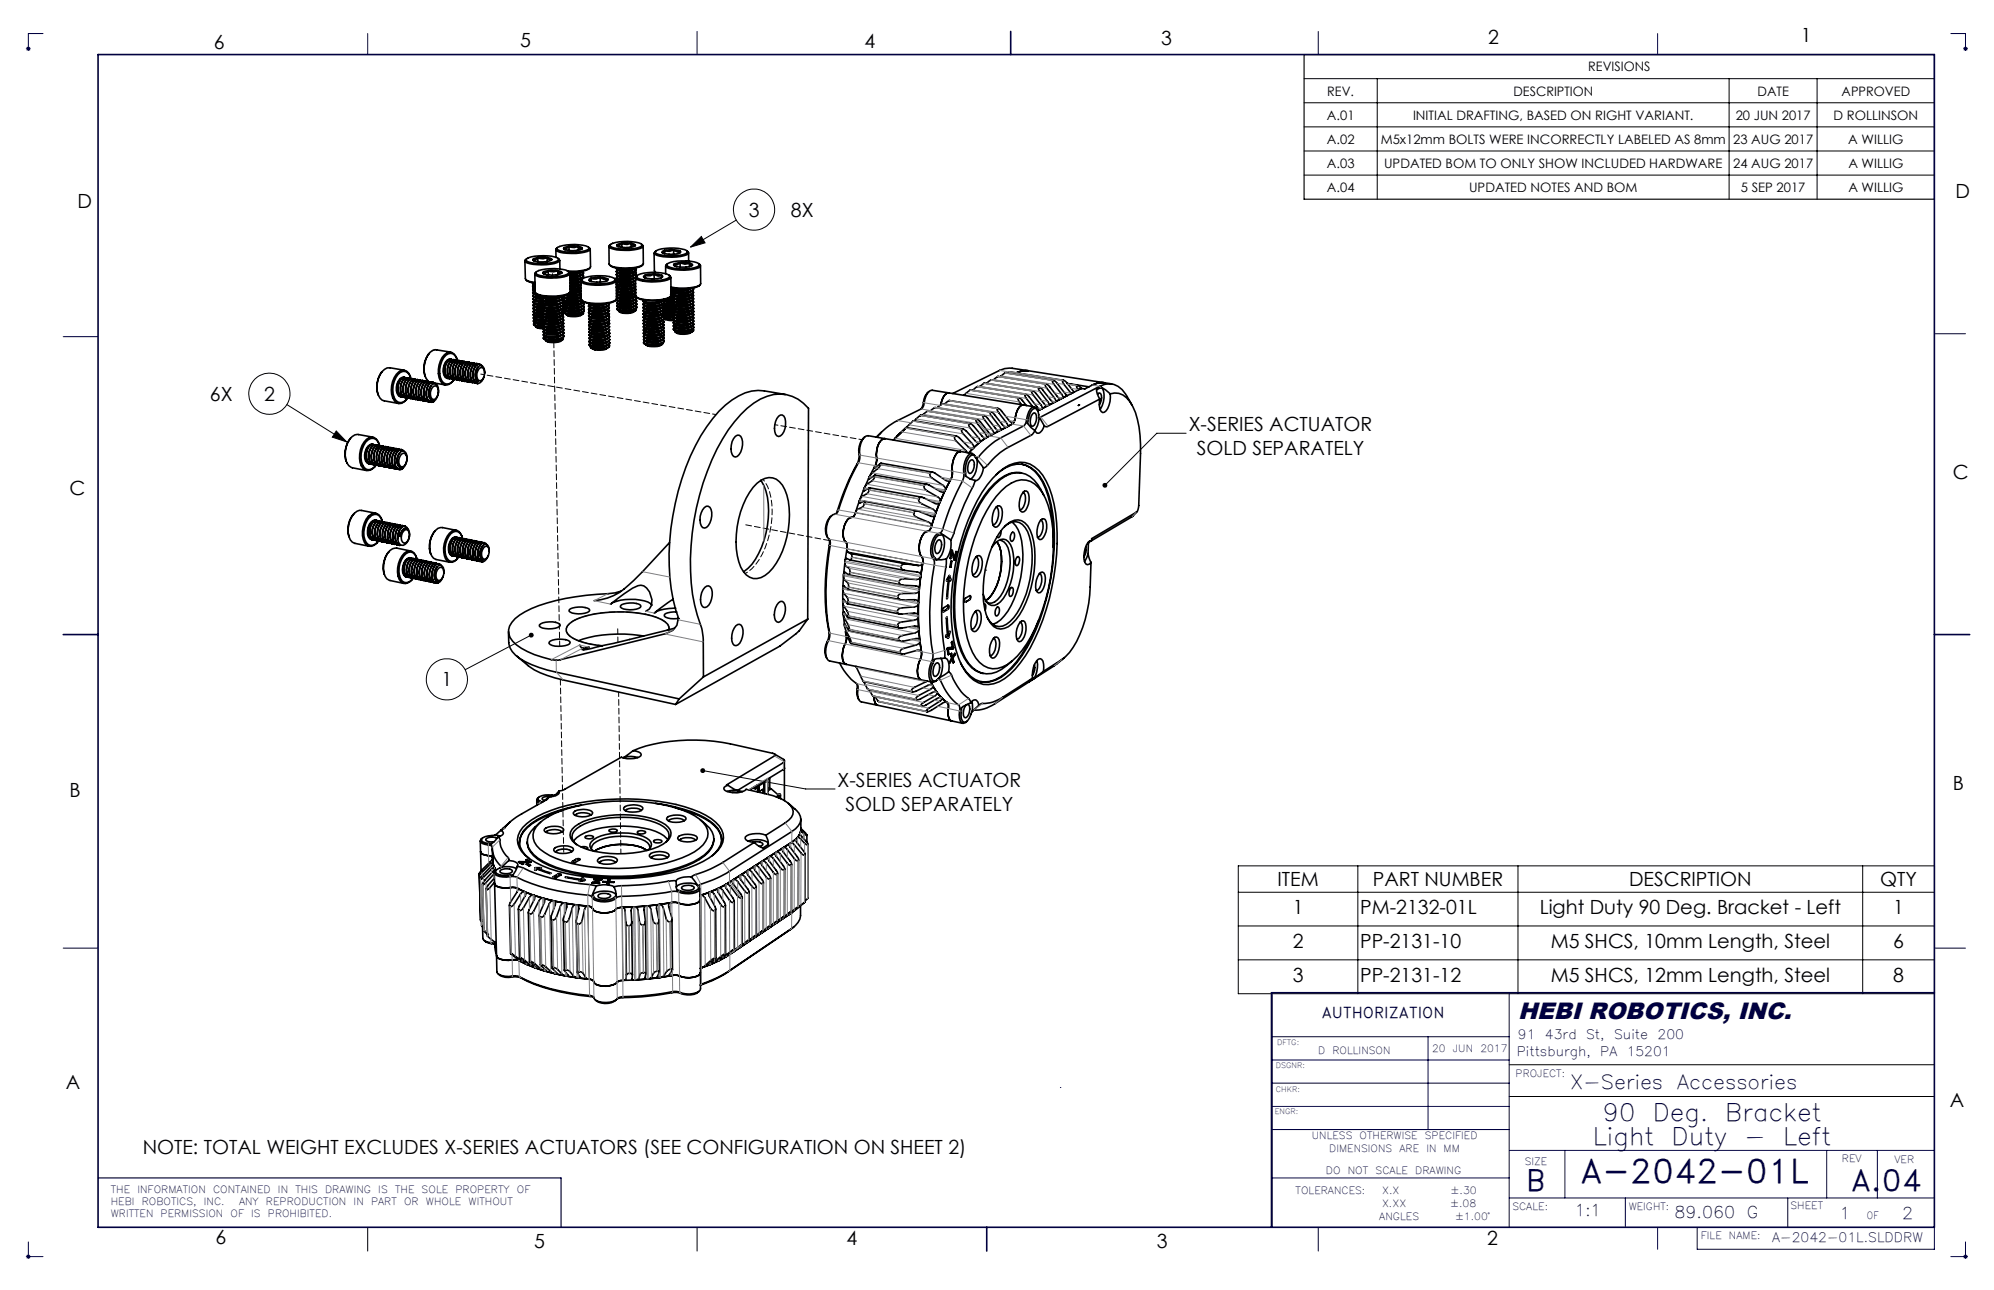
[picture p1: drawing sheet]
<svg xmlns="http://www.w3.org/2000/svg" width="432mm" height="279mm" viewBox="0 0 432 279" stroke-linecap="round" stroke-linejoin="round" font-family="sans-serif">
<defs><g id="words">
<text font-size="7.1" fill="#000040" x="342.2" y="256.2">A-2042-01L</text>
<g font-size="6.3" fill="#000040">
<text x="400.8" y="258">A.04</text>
<text x="330.5" y="258">B</text>
</g>
<g font-size="5.2" fill="#000040">
<text x="347.1" y="242.8">90</text>
<text x="357.9" y="242.8">Deg.</text>
<text x="373.6" y="242.8">Bracket</text>
<text x="345" y="248">Light</text>
<text x="362" y="248">Duty</text>
<text x="377.8" y="248">-</text>
<text x="386.1" y="248">Left</text>
</g>
<text font-size="5.1" fill="#000040" x="328.7" y="220.8">HEBI ROBOTICS, INC.</text>
<g font-size="4.2">
<text x="46.3" y="10.6">6</text>
<text x="112.6" y="10.2">5</text>
<text x="187.2" y="10.4">4</text>
<text x="251.5" y="9.8">3</text>
<text x="322.3" y="9.4">2</text>
<text x="389.9" y="9.1">1</text>
<text x="16.8" y="45">D</text>
<text x="162.1" y="46.9">3</text>
<text x="171.3" y="47.1">8X</text>
<text x="423.5" y="42.9">D</text>
<text x="45.5" y="86.9">6X</text>
<text x="57.2" y="86.8">2</text>
<text x="257.4" y="93.4">X-SERIES ACTUATOR</text>
<text x="259.1" y="98.6">SOLD SEPARATELY</text>
<text x="15" y="107.2">C</text>
<text x="422.9" y="103.8">C</text>
<text x="95.6" y="148.6">1</text>
<text x="15" y="172.6">B</text>
<text x="181.4" y="170.4">X-SERIES ACTUATOR</text>
<text x="422.9" y="171.2">B</text>
<text x="183.1" y="175.6">SOLD SEPARATELY</text>
<text x="276.6" y="192">ITEM</text>
<text x="297.3" y="191.9">PART NUMBER</text>
<text x="352.8" y="191.9">DESCRIPTION</text>
<text x="407.2" y="192">QTY</text>
<text x="279.9" y="198">1</text>
<text x="294.5" y="198">PM-2132-01L</text>
<text x="333.4" y="198">Light Duty 90 Deg. Bracket - Left</text>
<text x="410" y="198">1</text>
<text x="279.9" y="205.4">2</text>
<text x="294.5" y="205.4">PP-2131-10</text>
<text x="335.8" y="205.4">M5 SHCS, 10mm Length, Steel</text>
<text x="410" y="205.4">6</text>
<text x="279.9" y="212.7">3</text>
<text x="294.5" y="212.7">PP-2131-12</text>
<text x="335.8" y="212.7">M5 SHCS, 12mm Length, Steel</text>
<text x="410" y="212.7">8</text>
<text x="14.3" y="235.9">A</text>
<text x="422.3" y="239.8">A</text>
<text x="30.9" y="250">NOTE: TOTAL WEIGHT EXCLUDES X-SERIES ACTUATORS (SEE CONFIGURATION ON SHEET 2)</text>
<text x="46.6" y="269.5">6</text>
<text x="183.3" y="269.6">4</text>
<text x="322" y="269.6">2</text>
<text x="115.7" y="270.3">5</text>
<text x="250.5" y="270.3">3</text>
</g>
<g font-size="4.2" fill="#000040">
<text x="340" y="235.8">X-Series</text>
<text x="363.2" y="235.8">Accessories</text>
</g>
<g font-size="3.5" fill="#000040">
<text x="341" y="263.5">1:1</text>
<text x="362.6" y="263.8">89.060</text>
<text x="378.3" y="263.8">G</text>
<text x="398.4" y="264.1">1</text>
<text x="411.9" y="264.1">2</text>
</g>
<text font-size="3.2" fill="#000040" x="286.2" y="220.5">AUTHORIZATION</text>
<g font-size="2.8">
<text x="343.9" y="15.5">REVISIONS</text>
<text x="287.4" y="20.7">REV.</text>
<text x="327.8" y="20.7">DESCRIPTION</text>
<text x="380.6" y="20.7">DATE</text>
<text x="398.8" y="20.7">APPROVED</text>
<text x="287.3" y="25.9">A.01</text>
<text x="306" y="25.9">INITIAL DRAFTING, BASED ON RIGHT VARIANT.</text>
<text x="375.9" y="25.9">20 JUN 2017</text>
<text x="397.1" y="25.9">D ROLLINSON</text>
<text x="287.3" y="31.1">A.02</text>
<text x="299" y="31.1">M5x12mm BOLTS WERE INCORRECTLY LABELED AS 8mm</text>
<text x="375.3" y="31.1">23 AUG 2017</text>
<text x="400.3" y="31.1">A WILLIG</text>
<text x="287.3" y="36.4">A.03</text>
<text x="287.3" y="41.6">A.04</text>
<text x="299.7" y="36.4">UPDATED BOM TO ONLY SHOW INCLUDED HARDWARE</text>
<text x="318.1" y="41.6">UPDATED NOTES AND BOM</text>
<text x="375.3" y="36.4">24 AUG 2017</text>
<text x="377" y="41.6">5 SEP 2017</text>
<text x="400.3" y="36.4">A WILLIG</text>
<text x="400.3" y="41.6">A WILLIG</text>
</g>
<g font-size="2.8" fill="#000040">
<text x="328.7" y="225.1">91</text>
<text x="334.5" y="225.1">43rd</text>
<text x="343.5" y="225.1">St,</text>
<text x="349.5" y="225.1">Suite</text>
<text x="358.9" y="225.1">200</text>
<text x="328.4" y="228.8">Pittsburgh,</text>
<text x="346.5" y="228.8">PA</text>
<text x="352.3" y="228.8">15201</text>
<text x="383.8" y="268.9">A-2042-01L.SLDDRW</text>
</g>
<g font-size="2.2" fill="#000040">
<text x="310.1" y="227.8">20</text>
<text x="314.6" y="227.8">JUN</text>
<text x="320.6" y="227.8">2017</text>
<text x="285.5" y="228.2">D</text>
<text x="288.6" y="228.2">ROLLINSON</text>
<text x="328.2" y="233.3">PROJECT:</text>
<text x="284.1" y="246.8">UNLESS</text>
<text x="287.8" y="249.6">DIMENSIONS</text>
<text x="294.4" y="246.8">OTHERWISE</text>
<text x="303.1" y="249.6">ARE</text>
<text x="308.6" y="246.8">SPECIFIED</text>
<text x="308.9" y="249.6">IN</text>
<text x="312.6" y="249.6">MM</text>
<text x="398.8" y="251.8">REV</text>
<text x="410.3" y="251.9">VER</text>
<text x="287.1" y="254.3">DO</text>
<text x="291.9" y="254.3">NOT</text>
<text x="297.9" y="254.3">SCALE</text>
<text x="306.5" y="254.3">DRAWING</text>
<text x="330.2" y="252.3">SIZE</text>
<text x="24" y="258.4">THE</text>
<text x="24" y="261">HEBI</text>
<text x="24" y="263.6">WRITTEN</text>
<text x="29.7" y="258.4">INFORMATION</text>
<text x="30.7" y="261">ROBOTICS,</text>
<text x="34.8" y="263.6">PERMISSION</text>
<text x="44.1" y="261">INC.</text>
<text x="46.1" y="258.4">CONTAINED</text>
<text x="49.9" y="263.6">OF</text>
<text x="51.8" y="261">ANY</text>
<text x="54.4" y="263.6">IS</text>
<text x="57.6" y="261">REPRODUCTION</text>
<text x="58" y="263.6">PROHIBITED.</text>
<text x="60.2" y="258.4">IN</text>
<text x="64" y="258.4">THIS</text>
<text x="70.4" y="258.4">DRAWING</text>
<text x="76.6" y="261">IN</text>
<text x="80.3" y="261">PART</text>
<text x="81.9" y="258.4">IS</text>
<text x="85.5" y="258.4">THE</text>
<text x="87.5" y="261">OR</text>
<text x="91.3" y="258.4">SOLE</text>
<text x="92.2" y="261">WHOLE</text>
<text x="98.6" y="258.4">PROPERTY</text>
<text x="101.5" y="261">WITHOUT</text>
<text x="111.9" y="258.4">OF</text>
<text x="280.6" y="258.6">TOLERANCES:</text>
<text x="299.3" y="261.5">X.XX</text>
<text x="299.3" y="258.6">X.X</text>
<text x="314" y="261.5">±.08</text>
<text x="314.1" y="258.6">±.30</text>
<text x="327.5" y="262">SCALE:</text>
<text x="352.7" y="262.2">WEIGHT:</text>
<text x="387.7" y="261.9">SHEET</text>
<text x="298.7" y="264.2">ANGLES</text>
<text x="315.1" y="264.2">±1.00°</text>
<text x="368.3" y="268.4">FILE</text>
<text x="374.4" y="268.4">NAME:</text>
<text x="404.3" y="264">OF</text>
</g>
<g font-size="1.6" fill="#000040">
<text x="276.6" y="226.4">DFTG:</text>
<text x="276.3" y="231.3">DSGNR:</text>
<text x="276.3" y="236.4">CHKR:</text>
<text x="276.1" y="241.2">ENGR:</text>
</g>
</g></defs>
<g fill="none" stroke="#000" stroke-width=".22">
<path d="M282.4 17h136.5M298.2 17v26.1M374.4 17v26.1M393.5 17v26.1M282.4 27.5h136.5M282.4 32.7h136.5M282.4 37.9h136.5M282.4 22.3h136.5M149.5 53.5l2.4-2.3 .8 1.4zM159.5 47.7l-10 5.8M62.1 87.6l13 8.1M72.8 93.3l2.3 2.4-3.1-1z"/>
<path d="M256.9 93.8h-6.4l-11.2 11.3M115 137.5l-14.3 7.6M152.2 166.9l22.3 4h6.3M268.1 187.5h150.8v27.7h-150.8zM268.1 193.3h150.8M294 187.5v27.7M328.7 187.5v27.7M403.4 187.5v27.7M268.1 200.6h150.8M268.1 207.9h150.8M326.8 230.6h92.1M326.8 237.5h92.1"/>
<path d="M79.6 265.8v5.2M151 265.8v5.2"/>
<circle cx="163.3" cy="45.4" r="4.5"/>
<circle cx="58.3" cy="85.3" r="4.5"/>
<circle cx="96.8" cy="147.2" r="4.5"/>
</g>
<g fill="none" stroke="#000040" stroke-width=".22">
<path d="M5.6 10.5h1M5.8 10.2l.7 .7M6.5 10.2l-.7 .7M9.3 7.3h-3.2v3.7M79.6 7.3v4.5M151 6.8v5M285.5 6.8v5M359 7.3v4.5M422.5 7.3h3.1v3.7M425.1 10.5h1.1M425.3 10.2l.7 .7M426 10.2l-.7 .7"/>
<path d="M13.7 72.9h7.5M418.9 72.3h6.7M13.7 205.4h7.5M275.5 215v50.8M326.8 215v50.8M418.9 205.4h6.7M229.6 235.5h.1M275.5 234.6h51.3M275.5 229.6h51.3M275.5 239.6h51.3M275.5 224.5h51.3M309.2 224.5v20.2"/>
<path d="M275.5 244.7h51.3M275.5 255.1h51.3M326.8 259.5h92.1M327 249.2h91.9M338.9 249.2v10.3M352 259.5v6.3M387.1 259.5v6.3M395.6 249.2v10.3M406.5 249.2v10.3M5.8 271.8l.7 .7M6.1 269v3.7M6.5 271.8l-.7 .7"/>
<path d="M9.3 272.2h-3.7M285.5 265.8v5.2M359 265.8v4.8M367.5 265.8v4.8h51.4v-4.8M422.5 272.2h3.7M425.3 271.8l.7 .7M425.6 269v3.7M426 271.8l-.7 .7"/>
</g>
<path d="M282.4 11.8h136.5v31.3h-136.5z" fill="none" stroke="#000" stroke-width=".25"/>
<path d="M21.2 255.1h100.3v10.7" fill="none" stroke="#000040" stroke-width=".25"/>
<path d="M21.2 11.8h397.7v254h-397.7zM218.9 6.8v5M13.7 137.4h7.5M418.9 137.4h7.6M418.9 215h-143.6v50.8M213.7 265.8v5.2" fill="none" stroke="#000040" stroke-width=".35"/>
<g fill="#000">
<path d="M149.5 53.5l2.4-2.3 .8 1.4zM72.8 93.3l2.3 2.4-3.1-1zM114.6 137.2a.52 .52 0 0 0 .4 .9 .52 .52 0 0 0 .5-.8l-.5 .2 .5-.3-.3-.1z"/>
<path d="M151.7 166.6v.2l.5 .1-.5-.1a.54 .54 0 0 0 .6 .6 .54 .54 0 0 0 .3-.8 .54 .54 0 0 0-.9 0zM239 104.7h-.1a.48 .48 0 0 0 0 .8l.4-.4-.4 .4a.53 .53 0 0 0 .7 0 .53 .53 0 0 0 .1-.7 .53 .53 0 0 0-.7-.1z"/>
</g>
<g fill="none" stroke="#000" stroke-width=".35">
<path d="M113.7 56.5l.1 3.9a2.07 2.07 0 0 0 2.1 .8M114 56.1a10.1 10.1 0 0 1 6.7-.3l.2 .3v.2a6.6 6.6 0 0 1-4.2 .8 5.1 5.1 0 0 1-2.7-.6zM115.4 56.2l.3 .4M116.2 58.8a10.3 10.3 0 0 1 6.8-.1l.2 .2-.1 .3a6.9 6.9 0 0 1-4.4 .7 5.3 5.3 0 0 1-2.6-.6l-.1-.2zM116.5 55.8h2M116.5 55.8l-.8 .2-.3 .2M116.5 55.8l-.6 .5-.5-.1M116.5 55.8l1.1 .3 .9-.3M116.5 55.8v.9M117.5 59.1a5 5 0 0 0 3.8 .2l.4-.2M117.5 59.1l.4 .3M118.5 55.8a.94 .94 0 0 1 1 .4"/>
<path d="M118.5 55.8l.6 .5 .4-.1M118.5 55.8v.8M118.7 58.6h2.1M118.7 58.6l-.9 .2-.3 .3M118.7 58.6a.92 .92 0 0 1-1.2 .5M118.7 58.6l1.2 .3 .9-.3M118.7 58.6v.9M119.5 56.2a4.6 4.6 0 0 1-3.7 .4l-.4-.4M119.5 56.2l-.1 .1M120.4 54.1v1.6M120.8 58.6a.75 .75 0 0 1 .9 .5M120.8 58.6l.5 .5h.4"/>
<path d="M120.8 53.6a10.1 10.1 0 0 1 6.6-.1l.2 .2a1.58 1.58 0 0 1-1.7 .8l-2.7 .1a4.9 4.9 0 0 1-2.5-.6l-.1-.2zM120.8 58.6v.9M120.9 56l.3 .4a2.52 2.52 0 0 1-2 .8l-2.8 .1a5.2 5.2 0 0 1-2.6-.6l-.1-.2 .3-.4M121.2 56.4v1.8M121.7 59.1l-.1 .1M122.1 53.8a3.5 3.5 0 0 0 3.1 .4l.9-.4M122.1 53.8l.2 .3M123.1 58.8l.3 .5a5.8 5.8 0 0 1-4.1 .9h-.9a4.2 4.2 0 0 1-2.5-.7l-.1-.2 .3-.4M123.2 53.4h2M123.2 53.4l-.9 .2-.2 .2M123.2 53.4a.92 .92 0 0 1-1.1 .4M123.2 53.4l1.2 .2 .8-.2"/>
<path d="M123.2 53.4v.9M123.4 59.2l1.9-.1 .7-.3-.9 .4-1.7 .2M123.4 59.2l.1 3.9a1.31 1.31 0 0 1-1.3 .8l-2.8 .2a5.9 5.9 0 0 1-3.4-.7l-.2-4.1M125.2 53.4a.74 .74 0 0 1 .9 .4M125.2 53.4l.5 .5 .4-.1M125.2 53.4v.8M125.6 59.7l-1.1 .3h-1.1M125.9 59.5a2.6 2.6 0 0 1-2.5 .6M125.9 58.8a2.6 2.6 0 0 1-2.5 .6M126 58.7l-1.4 .4h-1.1M126 59.5l-.3 .2M126 59.4l.3 .2v.3a4.2 4.2 0 0 1-2.9 .6"/>
<path d="M126.1 58.8l.2 .1v.3a4 4 0 0 1-2.9 .6M126.1 53.8l-.1 .1M126.4 59.8l-.1 .2a4.6 4.6 0 0 1-2.8 .6M126.4 59.1l-.1 .1a3.5 3.5 0 0 1-2.9 .7M127.5 53.6l.3 .4a6.9 6.9 0 0 1-5 .9 3.6 3.6 0 0 1-2.4-.7v-.2l.3-.4M127.7 58a4.7 4.7 0 0 1-3.5 .9h-.9M127.8 54l.1 3.8a1.24 1.24 0 0 1-1.3 .7l-1.8 .2h-2M132.3 52.9a9.9 9.9 0 0 1 6.5-.1l.2 .2a1.44 1.44 0 0 1-1.5 .8l-2.8 .1a3.4 3.4 0 0 1-2.6-.8zM133.5 58.1v.1M133.5 58.8h.1M133.5 59.4v.1M133.5 58.2a6.1 6.1 0 0 0 4-.1 4.7 4.7 0 0 1-3.5 .4"/>
<path d="M133.6 53.1a3.4 3.4 0 0 0 2.9 .5l1.1-.5M133.6 53.1l.2 .3M133.6 59a4.2 4.2 0 0 0 3.9-.2l.3 .1v.3a5.2 5.2 0 0 1-4.3 .3l.4-.3M133.6 58.3l.4 .2M133.7 60l-.2 .2a5.7 5.7 0 0 0 4-.2M134 59.1h-.1M134.7 52.7h2M134.7 52.7l-1 .2-.1 .2M134.7 52.7a.84 .84 0 0 1-1.1 .4M134.7 52.7l1.1 .3 .9-.3M134.7 52.7v.9M136.7 52.7l.7 .2 .2 .2"/>
<path d="M136.7 52.7l.5 .5 .4-.1M136.7 52.7v.8M137.3 58.1a3 3 0 0 1-3.1 .6l-.3-.2M137.3 59.5a2.77 2.77 0 0 1-2.6 .6l-.8-.2M137.3 58.8v.1a4 4 0 0 1-3.4 .3M137.4 58.1l-1.3 .3a3.7 3.7 0 0 1-2.6-.3M137.5 59.5a4.5 4.5 0 0 1-3.9 .2M137.5 58.1l.3 .2v.2a5.5 5.5 0 0 1-4.3 .3l.2-.2M137.5 59.4l.3 .3M137.6 53.1l-.1 .2M137.8 59.1v.1a1.57 1.57 0 0 1-1.7 .6 3.6 3.6 0 0 1-2.6-.3M137.8 58.4v.2a5.5 5.5 0 0 1-4.3 .3v-.1"/>
<path d="M137.8 59.7v.1M137.9 59.8a7.3 7.3 0 0 1 5.2-.7 2.04 2.04 0 0 1 1.9 .8 2.34 2.34 0 0 1-1.9 .8h-2.9a3.1 3.1 0 0 1-2.3-.7zM138.9 52.9l.4 .4a2.59 2.59 0 0 1-2.1 .8l-1.8 .1a6.2 6.2 0 0 1-3.5-.6v-.3l.3-.3M139.2 57.4a4.8 4.8 0 0 1-3.5 .8h-.9a4.2 4.2 0 0 1-2.8-.8M139.3 53.3v3.8a1.2 1.2 0 0 1-1.2 .7 9.6 9.6 0 0 1-6.1-.4l-.1-4M139.8 59.6l-.4 .2a.43 .43 0 0 0 .6 .5 4.2 4.2 0 0 0 3.5-.4l-.2-.2M139.8 59.6l-.2 .5M139.8 59.6v.6M141.6 59.4l1.7 .3M141.6 59.4l-1.8 .2M141.6 59.4l-.8 .3-1-.1M141.6 59.4a1.46 1.46 0 0 0 1.7 .3"/>
<path d="M141.6 54.8l.1 3.9 .3 .3M141.6 59.4l.1 1M141.8 58.9l.1 .1M141.9 54.5a6.1 6.1 0 0 1 4.1-.8l.9 .1a2.44 2.44 0 0 1 2 .7 2.09 2.09 0 0 1-1.8 .8l-2.8 .1a4.3 4.3 0 0 1-2.4-.6zM143.3 59.7l-.1 .5M143.9 54.3l-.5 .2v.2M143.9 54.3l-.2 .5-.3-.1M143.9 54.3v.6M144.1 57.6v1.7M144.4 57.3a8.9 8.9 0 0 1 6.6-.4l.5 .4a2.32 2.32 0 0 1-1.9 .8l-1.9 .1a5.6 5.6 0 0 1-3.3-.7zM144.9 59.6l.3 .6a6.3 6.3 0 0 1-4.2 .9l-.9-.1a4.2 4.2 0 0 1-2.4-.7l-.1-.3 .3-.3M145.9 54.1l-2 .2"/>
<path d="M145.9 54.1l1.4 .3M145.9 54.1l.8 .4 .6-.1M145.9 54.1l-.9 .3-1.1-.1M145.9 54.1v.9M145.9 57.3a.49 .49 0 0 0 .6 .4 6 6 0 0 0 3.4-.2M145.9 57.3l.2 .3M147.3 56.9l2 .1M147.3 56.9l-1.1 .2-.3 .2M147.3 56.9l-.6 .4h-.8M147.3 56.9a1.94 1.94 0 0 0 2 .1M147.3 56.9v1M147.3 54.4l.1 .1a1.04 1.04 0 0 1-1.2 .5l-1.3 .1-1.5-.4"/>
<path d="M147.3 54.4l-.1 .4M148.8 54.4l.3 .4a1.96 1.96 0 0 1-1.8 .8l-2.8 .1a4.3 4.3 0 0 1-2.9-.8l.4-.5M149.1 54.8v1.8M149.3 57a.49 .49 0 0 1 .6 .5M149.3 57l.3 .5h.3M149.3 57v.7M151.4 57.1l.3 .4-.1 .2a8.3 8.3 0 0 1-5.4 .7 2.6 2.6 0 0 1-2.1-.8l.4-.4M151.7 57.6v3.9a1.74 1.74 0 0 1-1.7 .7l-2.8 .2-1.9-.2M92.9 76.6a5.1 5.1 0 0 0-.8 5M97.6 76.3l-3.1-.5a1.86 1.86 0 0 0-1.8 1.1 4.7 4.7 0 0 0 0 5.6M97.7 77.8a1.96 1.96 0 0 0-1.4 1.9 1.82 1.82 0 0 0 1 2.3M97.7 77.8h.1"/>
<path d="M98 77.9l-.2-.1a1.86 1.86 0 0 0-1.4 2 1.89 1.89 0 0 0 1 2.2h-.1M98.3 77.9h-.1a1.78 1.78 0 0 0-1.3 1.9 1.82 1.82 0 0 0 1 2.3M98.6 78l-.3-.1a1.86 1.86 0 0 0-1.4 1.9 1.85 1.85 0 0 0 1 2.3h-.1M98.9 78h-.1a1.86 1.86 0 0 0-1.4 1.9 1.84 1.84 0 0 0 1 2.3M98.9 77.7a1.56 1.56 0 0 0-1.1-1.3 1.56 1.56 0 0 0-1.6 .4 5.1 5.1 0 0 0-.5 6.2 1.58 1.58 0 0 0 2.4-.5M99.4 78.1h-.1a1.86 1.86 0 0 0-1.3 1.9 1.83 1.83 0 0 0 1 2.3M99.4 78.1h.1M99.7 78.2l-.3-.1a1.78 1.78 0 0 0-1.4 1.9 1.87 1.87 0 0 0 1 2.3l.6-.1M100 78.2h-.1a1.84 1.84 0 0 0-1.4 1.9 1.92 1.92 0 0 0 1.1 2.3 1.91 1.91 0 0 1-1-2.3 1.93 1.93 0 0 1 1.4-1.9l.2 .1M100.5 78.3h-.1a1.86 1.86 0 0 0-1.3 1.9 1.92 1.92 0 0 0 1 2.3 1.91 1.91 0 0 1-1-2.3 1.86 1.86 0 0 1 1.4-1.9l.3 .1M101 78.4a1.86 1.86 0 0 0-1.4 1.9 1.88 1.88 0 0 0 1 2.3M101 78.4h.1"/>
<path d="M101.3 78.5l-.2-.1a1.78 1.78 0 0 0-1.4 1.9 1.87 1.87 0 0 0 1 2.3l.5-.1M101.6 78.5a1.84 1.84 0 0 0-1.4 1.9 1.92 1.92 0 0 0 1 2.3M101.9 78.6l-.3-.1a1.93 1.93 0 0 0-1.4 1.9 1.87 1.87 0 0 0 1 2.3l.6-.1M102.2 78.6h-.1a1.86 1.86 0 0 0-1.4 1.9 1.92 1.92 0 0 0 1.1 2.3M102.4 78.7l-.2-.1a1.86 1.86 0 0 0-1.4 1.9 1.87 1.87 0 0 0 1 2.3l.5-.1M102.7 78.7v-.1a1.87 1.87 0 0 0-1.4 2 1.75 1.75 0 0 0 1 2.2M102.7 78.6l.1 .1M103 78.8l-.3-.1a1.78 1.78 0 0 0-1.3 1.9 1.77 1.77 0 0 0 .9 2.3h-.1M103.3 78.7h-.1a1.78 1.78 0 0 0-1.4 2 1.86 1.86 0 0 0 1 2.2M103.5 79.6a2.29 2.29 0 0 0 0 3M103.5 78.9l-.2-.2a1.93 1.93 0 0 0-1.4 2 1.93 1.93 0 0 0 1 2.3l.3-.1M103.7 79.9l.6-.3a1.74 1.74 0 0 1-.1 2.8l-.3 .1a1.75 1.75 0 0 1-.2-2.6z"/>
<path d="M103.9 78.8h-.1a1.86 1.86 0 0 0-1.4 2 1.89 1.89 0 0 0 1.1 2.3M104.3 79.2l-.5-.4a1.86 1.86 0 0 0-1.4 2v.8l.3 .8M113.9 60.6a2.82 2.82 0 0 0 2 .7M115.3 62l.1 .2 .5 .1M115.3 61.3v.1M115.4 61.3l.5 .2M115.4 63.3v.2l1 .2M115.4 62.7l.5 .3M115.4 61.4l.5 .2M115.4 64v.1M115.4 64.7v.1M115.4 64.8a2.26 2.26 0 0 0 2.3 .3"/>
<path d="M115.4 64.1a2.34 2.34 0 0 0 2.3 .4M115.4 65.4v.1M115.4 66.1v.1M115.4 66.8v.1M115.5 61.5l.4 .2M115.5 68.1v.1a2.25 2.25 0 0 0 2.2 .4M115.5 67.5v.1l.4 .2 1.7 .1M115.5 66.2l.4 .2 1.7 .1M115.5 65.5a2.31 2.31 0 0 0 2.2 .3M115.5 62.9l.4 .2M115.5 62.2l.4 .2M115.5 66.9a1.79 1.79 0 0 0 1.8 .3h.3"/>
<path d="M115.5 68.8v.1M115.5 69.5v.1M115.5 63.6l1.2 .3M115.5 62.5l-.1 .3 .5 .1M115.5 61.8l-.1 .3 .5 .1M115.5 69.6l.4 .3h1.9M115.5 68.9a2.31 2.31 0 0 0 2.3 .4M115.6 63.9l-.2 .1a1.75 1.75 0 0 0 1.8 .4l.5-.1M115.6 63.2l-.2 .1v.1l.8 .2M115.6 70.3a2.23 2.23 0 0 0 2.2 .3M115.6 67.7l.4 .2M115.6 67l1.1 .3h1.2"/>
<path d="M115.6 66.3l1.1 .4 1.2-.1M115.6 64.5l-.2 .1 .1 .2 .3 .1 1.9 .2M115.6 68.4l1.2 .3h1.1M115.6 68l-.1 .2 .4 .2 1.8 .1M115.6 66.6l-.1 .1v.2l.4 .1 1.7 .1M115.6 65.9l-.1 .1v.2l.4 .1 1.8 .1M115.7 69.1l.4 .2M115.7 69.3l-.1 .3 .3 .1 1.8 .2M115.7 67.3l-.2 .3 .4 .1 1.8 .1M115.7 70.4l.4 .2M115.7 69.8l1.1 .3h1.1M115.7 68.6l-.2 .2a1.96 1.96 0 0 0 2.2 .3"/>
<path d="M115.7 70l-.2 .1 .1 .2 .3 .1 1.8 .1M115.8 62.3l-.3 .2M115.8 65.1l-.4 .2a1.75 1.75 0 0 0 1.9 .5l.4-.1M115.8 63.7l-.3 .2M115.9 66.5l-.3 .1M115.9 63.7l.3 .3h.8M115.9 67.8l-.3 .1M115.9 65.1l.8 .3h1M115.9 64.5a1.95 1.95 0 0 0 1.8 .2M115.9 69.2l-.3 .1M115.9 67.2a1.79 1.79 0 0 0 1.9 .2M115.9 66.5a2.02 2.02 0 0 0 1.9 .2"/>
<path d="M115.9 65.8a1.81 1.81 0 0 0 1.9 .2M116 68.5l.8 .3h1.1M116 67.9a2.06 2.06 0 0 0 1.9 .2M116 70.6l-.1 .1a2.16 2.16 0 0 0 1.9 .3M116 69.9a1.71 1.71 0 0 0 1.4 .3l.7-.1M116 69.2a1.31 1.31 0 0 0 1.4 .3h.5M116 64.5l1.9 .1M116 70.7l.8 .1h1.3M116 65.9h1.9M116 65.2l1.9 .1M116 70.8l.5 .2 1.2 .2M116.1 67.9l.7 .2 1.1-.1"/>
<path d="M116.1 69.3l1.8 .1M116.2 70.6l1.7 .1M117.5 64.2h.1M117.5 64.9h.1M117.5 64.2v.1a6.2 6.2 0 0 0 4.1-.1 5.3 5.3 0 0 1-3.5 .4M117.5 64.2a1.59 1.59 0 0 0 1.7 .3l2.3-.3M117.5 67h.1M117.5 67.6v.1M117.5 68.3v.1M117.6 69v.1M117.6 69.7v.1M117.6 64.4l.4 .2"/>
<path d="M117.6 71.1v.1M117.6 71.8v.1M117.7 65.8l.4 .2M117.7 65.1l.4 .2M117.7 72.5v.1M117.7 73.2v.1M117.7 68.6l.4 .2M117.8 70.7l.4 .2M117.8 70l.4 .2M117.8 69.3l.3 .2M117.8 67.9l.3 .2M117.8 72.1l.5 .1"/>
<path d="M117.9 73.4l.4 .2M117.9 72.7l.4 .3M117.9 65.2l-.2 .2M118 66.6l-.3 .2M118 69.4l-.2 .1M118 72.2l-.2 .1M118 70.8l-.2 .1M118 68.7h.1M118.1 70.1h.1M121.2 65.8l-1.1 .3-2-.1M121.5 64.9a3.1 3.1 0 0 1-2.8 .6l-.7-.2M121.5 64.2a2.97 2.97 0 0 1-2.8 .6l-.7-.2"/>
<path d="M121.5 67v.1a4.2 4.2 0 0 1-3.5 .3M121.5 66.3a3.2 3.2 0 0 1-3.2 .6l-.3-.2M121.5 65.6a3.2 3.2 0 0 1-3.2 .5l-.3-.1M121.5 69a1.16 1.16 0 0 1-1.3 .7h-.7a1.32 1.32 0 0 1-1.4-.2M121.5 68.4a3.2 3.2 0 0 1-3.2 .5l-.2-.1M121.5 67.7a3.2 3.2 0 0 1-3.2 .5l-.3-.2M121.6 70.4a2.79 2.79 0 0 1-2.7 .7l-.8-.3M121.6 69.7a3.2 3.2 0 0 1-3.2 .6l-.3-.2M121.6 72.5a2.79 2.79 0 0 1-2.7 .7l-.8-.3M121.6 71.8a3.2 3.2 0 0 1-3.2 .6l-.3-.2M121.6 71.1a3.1 3.1 0 0 1-2.7 .7l-.8-.3M121.6 64.8l.3 .2v.3a5.4 5.4 0 0 1-4.4 .3l.2-.2"/>
<path d="M121.6 64.9a4.7 4.7 0 0 1-3.5 .4M121.6 65.6l-.4 .2M121.6 66.3a4.5 4.5 0 0 1-3.9 .2M121.6 67a4.6 4.6 0 0 1-3.4 .4M121.6 67.7a4.8 4.8 0 0 1-3.4 .4M121.6 68.4a4.8 4.8 0 0 1-3.4 .4M121.6 73.2a3.2 3.2 0 0 1-3.2 .6l-.1-.1M121.6 68.2l.4 .3v.3a5.4 5.4 0 0 1-4.4 .3l.2-.3M121.6 66.9l.4 .2v.2a4.3 4.3 0 0 1-3.5 .7l-.9-.3v-.2h.2M121.6 66.2l.4 .2v.3a5.4 5.4 0 0 1-4.4 .3l.1-.2M121.7 69.6l.3 .3v.2a5.4 5.4 0 0 1-4.3 .4v-.2l.3-.2M121.7 67.6l.3 .2v.3a5.4 5.4 0 0 1-4.4 .3l.4-.4"/>
<path d="M121.7 69.1a4.9 4.9 0 0 1-3.5 .4M121.7 64.1l.2 .2v.3a5.4 5.4 0 0 1-4.4 .3l.2-.2M121.7 69.8a5 5 0 0 1-3.5 .4M121.7 70.4a4.7 4.7 0 0 1-3.5 .5M121.7 73.2a4.6 4.6 0 0 1-3.4 .4M121.7 70.3l.3 .3v.2a5.4 5.4 0 0 1-4.3 .4l.1-.3M121.7 68.9l.3 .3v.2a4.3 4.3 0 0 1-3.4 .7l-1-.3 .2-.3M121.7 65.5l.3 .2v.3a5.5 5.5 0 0 1-4.5 .3l.2-.2M121.7 71.2a4.5 4.5 0 0 1-3.9 .2M121.7 71.8a4.2 4.2 0 0 1-3.4 .4M121.7 72.5a4.6 4.6 0 0 1-3.4 .5M121.7 71.7l.4 .2v.3a5.4 5.4 0 0 1-4.4 .4l.1-.3"/>
<path d="M121.8 71.1l.3 .2-.1 .2a4.3 4.3 0 0 1-3.4 .6l-.9-.2 .2-.3M121.8 73.6a3.6 3.6 0 0 1-3.6 .2M121.8 73.2l.2 .2a4.6 4.6 0 0 1-3.9 .4v-.2M121.8 72.5l.3 .1v.3a5 5 0 0 1-4.4 .3l.2-.2M121.9 65.2v.2a5.2 5.2 0 0 1-4.4 .3v-.2M121.9 64.5v.2a5.4 5.4 0 0 1-4.4 .3v-.1M122 67.3v.2a5.4 5.4 0 0 1-4.4 .3v-.1M122 64.5h.1M122 65.1v.1M122 68.7v.1a5.4 5.4 0 0 1-4.4 .4v-.1M122 68v.2a5.4 5.4 0 0 1-4.4 .3v-.1M122 66.5v.2a5.4 5.4 0 0 1-4.4 .4v-.1"/>
<path d="M122 65.8v.3a5.4 5.4 0 0 1-4.5 .3v-.1M122 70.8a3.8 3.8 0 0 1-3.4 .7l-.6-.1-.3-.2M122 70.1v.1a5.2 5.2 0 0 1-4.3 .4l-.1-.2M122 69.4v.1a5.4 5.4 0 0 1-4.4 .4v-.1M122 67.2v.1M122 67.9v.1M122 68.6v.1M122.1 69.3v.1M122.1 70v.1M122.1 70.7v.1M122.1 72.7v.3a5.4 5.4 0 0 1-4.4 .3M122.1 72.1v.2a5 5 0 0 1-4.4 .3"/>
<path d="M122.1 71.4l-.1 .2a5.3 5.3 0 0 1-4.3 .4v-.1M122.1 64.2v.1M122.1 64.9v.1M122.1 65.5v.2M122.1 64.3a1.61 1.61 0 0 0 1.7 .4l2-.3a4.4 4.4 0 0 1-3.6 .1M122.1 65a4.4 4.4 0 0 0 3.8 0M122.1 66.3h.1M122.1 66.9v.1M122.3 65.8l.4 .2M122.3 64.1l-.2 .2a6.2 6.2 0 0 0 3.7 0M122.3 66.5l.4 .2M122.3 64.7l-.2 .2a5.5 5.5 0 0 0 3.8 0"/>
<path d="M122.3 67.8l.4 .3M122.3 67.2l.4 .2M122.5 65.9l-.2 .2M122.5 65.3l-.4 .4a5.6 5.6 0 0 0 4.2-.3M122.5 63.9l.1 .1M122.6 67.3l-.3 .1M123.4 63.4a4.7 4.7 0 0 1-3.7 .9l-1.8-.1a2.34 2.34 0 0 1-1.9-.7M123.4 63.3l2.4-.3-1.2 .4h-1.3M123.5 62.1l2.3-.4a3.3 3.3 0 0 1-2.3 .5M125.7 60.4l-1.2 .3h-1M125.7 66.5l-1.1 .3-1.9-.1M125.8 61.1a3.3 3.3 0 0 1-2.3 .4"/>
<path d="M125.8 61.6l-2.3 .2M125.8 61.6l-2.3 .3M125.8 61l-2.3 .2M125.8 61l-1.3 .3-1 .1M125.8 63.8a4.2 4.2 0 0 1-3.2 .2M125.8 63.1l-1.2 .4h-1.3M125.8 62.4l-.6 .3-1.7 .1M125.8 63.6l-1.1 .3-2-.1M125.8 62.9l-2.3 .3M125.8 62.2l-2.3 .3M125.8 63.7l-2 .3-1.2-.1M125.8 62.3l-1.2 .3h-1.1"/>
<path d="M125.8 63.7l-.6 .3-1.3 .1-1.2-.1M125.8 62.4l-1.2 .3-1.1 .1M125.8 64.5a4.2 4.2 0 0 1-3.2 .1M125.9 65.1a4 4 0 0 1-3.3 .2M125.9 60.2a3 3 0 0 1-2.4 .6M126 65a4.5 4.5 0 0 1-3.8 .1M126 65.6a2.77 2.77 0 0 1-2.7 .6l-.7-.2M126 67.6a2.77 2.77 0 0 1-2.6 .7l-.8-.3M126 67v.1a3.8 3.8 0 0 1-3.4 .2M126 66.3a3.1 3.1 0 0 1-3.1 .5l-.3-.2M126.1 60.1l-.4 .3M126.1 60.1l.1 .1"/>
<path d="M126.1 67a4.8 4.8 0 0 1-3.3 .4M126.1 67.7a5.1 5.1 0 0 1-3.3 .4M126.1 66.8l.4 .3-.1 .2a5.1 5.1 0 0 1-4.2 .4l.1-.3M126.2 66.2l.2 .2v.2a5.1 5.1 0 0 1-4.2 .4v-.2l.4-.2M126.2 65.6a4.1 4.1 0 0 1-3.5 .4M126.2 66.3l-.4 .2M126.2 65.5l.2 .2v.3a5.1 5.1 0 0 1-4.2 .3l.1-.2M126.2 60.3a10.1 10.1 0 0 1 6.8 0l.2 .2a1.72 1.72 0 0 1-1.8 .8l-1.9 .2a6.5 6.5 0 0 1-3.5-.7v-.2zM126.2 67.6l.2 .2a4.2 4.2 0 0 1-3.8 .3v-.1M126.2 68a3.5 3.5 0 0 1-3.5 .2M126.3 65.5a5.3 5.3 0 0 1-4.2 .2h.1M126.4 66.6v.1a5.3 5.3 0 0 1-4.2 .4v-.1"/>
<path d="M126.4 65.9v.1a5.1 5.1 0 0 1-4.2 .4v-.1M126.5 67.3a1.64 1.64 0 0 1-1.8 .7 3.3 3.3 0 0 1-2.5-.3l-.1-.1M126.5 65.8v.1M126.5 66.5v.1M126.5 67.2v.1M127.5 67h.1M127.5 67.6v.1M127.5 68.3v.1M127.5 69v.1M127.5 69.7v.1M127.5 70.4v.1M127.6 73.9v.1"/>
<path d="M127.6 74.6v.1M127.6 65.8a3.7 3.7 0 0 0 3.6 0M127.6 68.6l.5 .2M127.6 67.9l.5 .2M127.6 67.2l.5 .2M127.6 66.5a4 4 0 0 0 3.6 0M127.7 70l.4 .2M127.7 69.3l.4 .2M127.7 70.7l.4 .2M127.7 74.9l.5 .2M127.7 74.2l.5 .2M127.7 70.9l-.2 .3a5 5 0 0 0 4.4-.2l.1-.2a4.1 4.1 0 0 1-3.7 .7l-.5-.1-.3-.3"/>
<path d="M127.9 65.9l-.3 .2M127.9 70.1l-.2 .2M128 72.9l-.3 .1M128 71.5l-.5 .4a5.5 5.5 0 0 0 4.4-.2l.1-.2a4 4 0 0 1-3.7 .7l-.5-.1-.3-.3M128 60.3l-.4 .2v.3M128 60.3l-.2 .5h-.2M128 60.3v.7M130 60.1l1.6 .3M130 60.1l-2 .2M130 60.1l-.9 .3-1.1-.1M130 60.1a1.4 1.4 0 0 0 1.6 .3M130 60.1v1"/>
<path d="M131.2 67.9l-1.3 .3-1.8-.1M131.2 69.3l-1.3 .3-1.8-.1M131.4 67a1.76 1.76 0 0 1-1.5 .6h-1.3l-.6-.2M131.4 66.3a1.57 1.57 0 0 1-1.6 .6h-1.2l-.6-.2M131.4 65.6a3.5 3.5 0 0 1-3.3 .5l-.2-.1M131.5 72a3.8 3.8 0 0 1-3.5 .2M131.5 71.3a4 4 0 0 1-3.5 .3v-.1M131.5 69.1a1.55 1.55 0 0 1-1.6 .6h-1.3l-.6-.2M131.5 68.4a3 3 0 0 1-2.9 .6l-.6-.2M131.5 67.7a1.65 1.65 0 0 1-1.6 .6 2.52 2.52 0 0 1-1.9-.2M131.5 74.1a3.8 3.8 0 0 1-3.4 .2M131.5 73.4a4 4 0 0 1-3.5 .3h.1"/>
<path d="M131.5 72.7a4 4 0 0 1-3.5 .3M131.5 70.5a3.4 3.4 0 0 1-3.3 .5l-.2-.1M131.5 69.8a3.5 3.5 0 0 1-3.3 .5l-.2-.1M131.6 68.3l.4 .3a1.94 1.94 0 0 1-2.1 .8 3.2 3.2 0 0 1-2.4-.3l.4-.4M131.6 67a4.9 4.9 0 0 1-3.5 .4M131.6 60.4l.1 .1a.86 .86 0 0 1-1.1 .5l-1.6 .1-1.4-.3M131.6 74.8a3.7 3.7 0 0 1-3.5 .2M131.6 60.4l-.2 .4M131.6 66.3l-.4 .2M131.6 67.7l-.4 .2M131.6 69.6l.4 .4a1.91 1.91 0 0 1-2.1 .8 3.8 3.8 0 0 1-2.4-.3l.2-.2M131.6 68.4a4.6 4.6 0 0 1-3.5 .4"/>
<path d="M131.6 69.1l-.4 .2M131.6 72.6a4.5 4.5 0 0 1-3.9 .2M131.7 69.8a4.4 4.4 0 0 1-3.6 .4M131.7 70.5a4.3 4.3 0 0 1-3.6 .4M131.7 71.2a4.7 4.7 0 0 1-4 .2M131.7 71.9a4.6 4.6 0 0 1-4 .2M131.7 73.3a4.4 4.4 0 0 1-4 .2M131.7 74.5l.3 .3-.1 .3a4.9 4.9 0 0 1-4.1 .1l.2-.2M131.7 65.5l.2 .3a2.14 2.14 0 0 1-2 .8 3.8 3.8 0 0 1-2.4-.3l.1-.2M131.7 74a5.1 5.1 0 0 1-3.5 .4M131.7 74.7a4.6 4.6 0 0 1-3.5 .4M131.9 75.2a3.6 3.6 0 0 1-3.9 .2"/>
<path d="M131.9 66.5l-.1 .3a5.6 5.6 0 0 1-4.3 .2l.2-.2M131.9 66.6a2 2 0 0 1-2 .8 3.8 3.8 0 0 1-2.4-.3v-.1M131.9 65.9a2.02 2.02 0 0 1-2 .8 2.93 2.93 0 0 1-2.4-.4h-.1M131.9 67.2l-.1 .3a5.6 5.6 0 0 1-4.3 .2l.4-.4M131.9 69.3a1.96 1.96 0 0 1-2 .8 4 4 0 0 1-2.4-.3l.2-.2M131.9 67.9l-.1 .3a5.4 5.4 0 0 1-4.3 .2l.2-.2M131.9 68.7v.2a5.5 5.5 0 0 1-4.4 .3v-.1M131.9 68a2.11 2.11 0 0 1-2 .8 3.4 3.4 0 0 1-2.4-.4M131.9 67.3a2.11 2.11 0 0 1-2 .8 4 4 0 0 1-2.4-.3v-.1M131.9 65.8v.1M131.9 66.5v.1M132 69.3l-.1 .3a5.3 5.3 0 0 1-4.4 .3v-.1"/>
<path d="M132 67.2v.1M132 67.9v.1M132 68.7h.1M132 74.2l-.1 .3a5.4 5.4 0 0 1-4.3 .1l.4-.3M132 73.5l-.1 .3a5.4 5.4 0 0 1-4.3 .1l.2-.2M132 72.8a2.11 2.11 0 0 1-2 .8 3.8 3.8 0 0 1-2.4-.3l.1-.3M132 72.1a2.11 2.11 0 0 1-2 .8 3.8 3.8 0 0 1-2.4-.3l.2-.3M132 73.6a2.09 2.09 0 0 1-2 .8 3.8 3.8 0 0 1-2.4-.4M132 72.9l-.1 .2a5.1 5.1 0 0 1-4.3 .2v-.1M132 72.2l-.1 .2a5.3 5.3 0 0 1-4.3 .2l-.1-.1M132 70v.1a2.02 2.02 0 0 1-2.1 .8 2.93 2.93 0 0 1-2.4-.4M132 74.2v.1a4.2 4.2 0 0 1-4.2 .6l-.2-.2"/>
<path d="M132 72.1v.1M132 72.8v.1M132 73.5v.1M133.1 60.3l.3 .4a1.52 1.52 0 0 1-1.6 .9l-2.9 .2a5 5 0 0 1-3.1-.8l.3-.6M133.4 65a7.7 7.7 0 0 1-5.7 .8 2.25 2.25 0 0 1-1.7-.7M133.5 60.8v3.9a1.74 1.74 0 0 1-1.6 .8l-2.9 .2a4.5 4.5 0 0 1-3.2-.8v-4l-2.3 .3M133.5 60.1v.1a5.3 5.3 0 0 0 4-.1l-.4 .3M133.5 62.8v.1M133.5 63.5v.1M133.5 64.2v.1M133.5 64.8v.1M133.6 65.5v.1"/>
<path d="M133.6 66.2v.1M133.6 66.9v.1M133.7 64.4l.4 .2M133.7 63.1l.4 .2M133.7 62l-.2 .2a5.7 5.7 0 0 0 4.1-.2M133.7 60.6l-.2 .3a5.7 5.7 0 0 0 4.1-.2M133.7 65.1l.4 .2M133.7 63.4l-.1 .2a5.7 5.7 0 0 0 4.1-.2M133.7 62.7l-.1 .2a5.7 5.7 0 0 0 4.1-.2M133.7 61.3l-.2 .3a5.7 5.7 0 0 0 4.1-.3M133.7 67.1l.5 .2M133.7 64l-.1 .3a5.6 5.6 0 0 0 4.1-.3"/>
<path d="M133.9 61.8l-.3 .2M133.9 64.6l-.2 .1M133.9 63.2l-.2 .2M137.1 60.4l-1.8 .3-1.2-.1M137.1 64.5l-1 .2-2-.1M137.2 67.1l-1.8 .4-1.2-.2M137.3 60.2a2.94 2.94 0 0 1-2.6 .6l-.8-.3-.3 .1M137.3 60.9a3 3 0 0 1-3.1 .5l-.2-.2M137.4 64.2a1.19 1.19 0 0 1-1.3 .6h-.7a1.29 1.29 0 0 1-1.4-.2M137.4 63.5a1.19 1.19 0 0 1-1.3 .6l-.7 .1a1.29 1.29 0 0 1-1.4-.3M137.4 62.9a2.77 2.77 0 0 1-2.7 .6l-.7-.2M137.4 62.2v.1a4 4 0 0 1-3.4 .3"/>
<path d="M137.4 61.5a3.5 3.5 0 0 1-3.4 .4M137.4 66.9a3 3 0 0 1-3.1 .6l-.2-.2M137.4 66.3a3 3 0 0 1-3.1 .5l-.2-.2M137.4 65.6a3.1 3.1 0 0 1-3.1 .5l-.3-.2M137.4 64.9a3.1 3.1 0 0 1-3.1 .5l-.3-.1M137.5 61.5a4.6 4.6 0 0 1-3.4 .4M137.5 60.9a4.7 4.7 0 0 1-3.4 .3M137.5 62.2a5 5 0 0 1-3.4 .4M137.5 62.9a5 5 0 0 1-3.4 .4M137.5 63.6a4.5 4.5 0 0 1-3.8 .1M137.5 64.2l-.3 .3M137.5 64.9a4.7 4.7 0 0 1-3.4 .4"/>
<path d="M137.5 65.6a4.6 4.6 0 0 1-3.8 .2M137.5 66.3a4.6 4.6 0 0 1-3.8 .2M137.5 67l-.4 .1M137.6 65.5l.3 .4a5.1 5.1 0 0 1-4.3 .4v-.2l.4-.2M137.6 66.9l.2 .2a4.2 4.2 0 0 1-3.9 .2h.1M137.6 66.2l.3 .2v.2a5.1 5.1 0 0 1-4.3 .4l.2-.3M137.6 64.8l.2 .2v.3a5.3 5.3 0 0 1-4.2 .3l.2-.2M137.6 62.1a4.8 4.8 0 0 1-4.1 .1M137.6 61.4a5.4 5.4 0 0 1-4.1 .2v-.1M137.6 60.7a5.2 5.2 0 0 1-4.1 .2v-.1M137.6 67.3a3.5 3.5 0 0 1-3.5 .2M137.6 60.1l.1 4"/>
<path d="M137.7 63.5a5.9 5.9 0 0 1-4.1 .2v-.1M137.7 62.8a5.9 5.9 0 0 1-4.1 .2v-.1M137.7 64.1a5.2 5.2 0 0 1-4.1 .2M137.8 65.2a3.6 3.6 0 0 1-3.3 .7h-.6l-.3-.3M137.8 64.6a3.6 3.6 0 0 1-3.3 .7l-.9-.4M137.9 64.5v.1M137.9 65.2h.1M137.9 66.5v.2a4.8 4.8 0 0 1-4.3 .3M137.9 65.8v.1a1.66 1.66 0 0 1-1.7 .7 3.4 3.4 0 0 1-2.6-.3M139.2 65.2v.1M139.2 65.9h.1M139.3 69.4h.1"/>
<path d="M139.3 70v.1M139.3 70.7v.1M139.3 71.4v.1M139.3 72.1v.1M139.3 72.8v.1M139.3 73.5v.1M139.4 66.8l.4 .2M139.4 66.1l.4 .2M139.4 65.4l.4 .2M139.5 68.9a4.3 4.3 0 0 0 3.5 0M139.5 68.2a4.3 4.3 0 0 0 3.5 0M139.5 67.5a4.3 4.3 0 0 0 3.5 0"/>
<path d="M139.5 74a.25 .25 0 0 0-.1 .3 .25 .25 0 0 0 .2 .2M139.5 71.7l.4 .2M139.5 71l.4 .2M139.5 70.3l.4 .2M139.5 69.6l.4 .2M139.5 73.8l.4 .2M139.5 72.4l.4 .2M139.5 74.5h.1M139.6 74h-.1M139.6 74.5l.7 .4M139.6 74.5h.1M139.7 69l-.2 .2"/>
<path d="M139.7 66.3l-.3 .1M139.8 73.2l-.3 .1M143 66.9l-1.2 .2-1.9-.1M143.2 65.9a2.72 2.72 0 0 1-2.7 .6l-.7-.2M143.2 65.2a3.2 3.2 0 0 1-3 .6l-.5-.2M143.3 69.4a2.72 2.72 0 0 1-2.8 .6l-.7-.2M143.3 68.7a2.85 2.85 0 0 1-2.8 .6l-.7-.2M143.3 68a3.2 3.2 0 0 1-3 .6l-.5-.2M143.3 67.3a3.2 3.2 0 0 1-3 .6l-.5-.2M143.3 66.6a3.2 3.2 0 0 1-3.1 .6l-.4-.2M143.3 74.4a3.7 3.7 0 0 1-3 .5M143.3 72.8a1.29 1.29 0 0 1-1.4 .7h-1.4l-.5-.1-.2-.2"/>
<path d="M143.3 72.2v.1a4.3 4.3 0 0 1-3.5 .3M143.3 71.5a2.85 2.85 0 0 1-2.8 .6l-.7-.2M143.3 70.8a2.95 2.95 0 0 1-2.8 .6l-.7-.2M143.3 70.1a3.6 3.6 0 0 1-3.5 .4M143.3 73.6a2.85 2.85 0 0 1-2.8 .6l-.7-.3M143.4 65.2a4.7 4.7 0 0 1-3.5 .4M143.4 65.8l.3 .3v.2a5.4 5.4 0 0 1-4.4 .3l.2-.2M143.4 74.6a3.7 3.7 0 0 1-3.5 .1M143.4 70l.4 .2-.1 .3a5.5 5.5 0 0 1-4.4 .3l.4-.4M143.4 67.2l.3 .3v.2a5.5 5.5 0 0 1-4.4 .3l.4-.4M143.4 65.9a4.7 4.7 0 0 1-3.5 .4M143.4 66.6l-.4 .3"/>
<path d="M143.4 68l-.4 .2M143.4 68.7l-.4 .2M143.4 69.4a5 5 0 0 1-3.5 .4M143.4 70.1a5 5 0 0 1-3.5 .4M143.4 70.8a4.8 4.8 0 0 1-3.5 .4M143.4 69.3l.4 .2-.1 .3a5.2 5.2 0 0 1-4.4 .3l.2-.2M143.4 68.6l.4 .2-.1 .3a5.4 5.4 0 0 1-4.4 .3l.2-.2M143.4 67.9l.3 .3v.2a5.6 5.6 0 0 1-4.4 .3l.2-.2M143.4 66.5l.3 .2v.3a5.5 5.5 0 0 1-4.4 .3l.2-.2M143.4 65.1l.3 .3v.3a5.6 5.6 0 0 1-4.4 .2l.2-.2M143.4 71.4l.4 .2v.3a5.2 5.2 0 0 1-4.5 .3l.1-.2 .3-.2M143.4 67.3l-.4 .2"/>
<path d="M143.4 71.5a4.7 4.7 0 0 1-3.5 .4M143.4 72.2a5 5 0 0 1-3.5 .4M143.4 72.9a4.4 4.4 0 0 1-3.9 .2M143.4 73.6a4.5 4.5 0 0 1-3.4 .4M143.4 74.3a4.8 4.8 0 0 1-3.5 .3M143.4 73.4l.4 .3v.3a5.1 5.1 0 0 1-4.4 .3l.1-.3M143.4 72.7l.4 .3v.3a5.3 5.3 0 0 1-4.4 .3l.1-.3M143.4 72l.4 .3v.3a5.6 5.6 0 0 1-4.5 .3l.3-.3M143.4 70.7l.4 .2-.1 .3a5.3 5.3 0 0 1-4.4 .3l.3-.3M143.5 74.2l.1 .1a1.36 1.36 0 0 1-1.4 .6h-1.9M143.5 68.3l1.5 .2 .9-.1M143.5 67.6l2.3 .3-2.1-.1"/>
<path d="M143.5 66.9l.7 .2h1.6l-.8 .1-1.3-.1 .2 .1M143.5 66.3l2.3 .2M143.6 65.1l.3 .1M143.6 64.9l2.3 .2M143.7 68.4l.2 .2M143.7 65.8h.2M143.7 65.7l2.1 .1M143.7 65l1.3 .2 .8-.1M143.7 64.8v.1a5.6 5.6 0 0 1-4.4 .3M143.7 65.5v.2a5.6 5.6 0 0 1-4.4 .3v-.1M143.7 64.9a1.9 1.9 0 0 1-1.8 .7 4.1 4.1 0 0 1-2.6-.3M143.7 65.7h2.2"/>
<path d="M143.7 66.4l2.1 .1M143.7 67.8l.2 .1M143.7 66.4l.2 .1M143.7 65.8l-.3 .1M143.7 69.7v.2a5.3 5.3 0 0 1-4.4 .3v-.1M143.7 69v.2a5.6 5.6 0 0 1-4.4 .3v-.1M143.7 68.4l2.1 .1M143.8 69l.8 .4h1.1a4.8 4.8 0 0 0 4.2-.1M143.8 73.2v.2a5.1 5.1 0 0 1-4.4 .3v-.1M143.8 72.5v.2a5.4 5.4 0 0 1-4.5 .3l.1-.1M143.8 71.8v.2a5.6 5.6 0 0 1-4.5 .3l.1-.1M143.8 71.1a1.74 1.74 0 0 1-1.9 .8 3.5 3.5 0 0 1-2.6-.4"/>
<path d="M143.8 70.4a3.9 3.9 0 0 1-3.6 .8l-.6-.2-.3-.2M143.8 68.3h-.1a1.79 1.79 0 0 1-1.8 .8 3.7 3.7 0 0 1-2.6-.4M143.8 67.6l-.1 .1a3.9 3.9 0 0 1-3.5 .7l-.6-.1-.3-.4M143.8 66.9l-.1 .2a5.5 5.5 0 0 1-4.4 .3v-.2M143.8 66.2l-.1 .2a5.6 5.6 0 0 1-4.4 .3v-.1M143.8 68.9l1.9 .2M143.8 65.5h.1M143.8 69h.1M143.8 66.5a2.77 2.77 0 0 0 2.1 .2 4.6 4.6 0 0 0 4-.2M143.8 65.8l.7 .3h.6a1.31 1.31 0 0 1 1.2 .1M143.8 73.9v.2a5.9 5.9 0 0 1-4.2 .4M143.8 67.8l.7 .3h1.5"/>
<path d="M143.8 67.2a2.83 2.83 0 0 0 2.1 .2M143.8 65.1a2.99 2.99 0 0 0 2.2 .2M143.8 69.6v.1M143.8 70.3v.1M143.8 71v.1M143.8 71.7v.1M143.8 72.4v.1M143.8 68.5a2.55 2.55 0 0 0 2.2 .2M143.8 73.1v.1M143.8 73.8v.1M143.9 66.5l2 .1M143.9 65.8l1.2 .2 .8-.1"/>
<path d="M143.9 65.2l1.2 .1h.8M143.9 68.6l2 .1M143.9 67.9l1.2 .2 .8-.1M143.9 67.2l.6 .1h1.3M145.2 64.2l-.2 .3a9.4 9.4 0 0 1-7 0l-.2-.2v.3a5.3 5.3 0 0 1-4.2 .3l.1-.2M145.3 60.1v4a5.8 5.8 0 0 1-4.2 .9 5.7 5.7 0 0 1-3.4-.8v-.1M145.3 63.1h.5M145.7 63h-.4M145.7 63v.1M145.7 69.1h.1M145.8 68.5v.1M145.8 69.2v.1"/>
<path d="M145.8 69.9v.1M145.8 70.6h.1M145.8 71.2v.1M145.8 64.3l-.8 .1M145.8 64.5h-.9M145.8 63.8h-.6M145.8 62.4h-.5M145.9 65.3l.4 .2M145.9 64.6l.4 .2M145.9 63.9l.4 .2M145.9 64.6h-1.3M145.9 63.9l-.7 .1"/>
<path d="M145.9 63.2l-.6 .1M145.9 62.5l-.6 .1M146 70.8l.4 .2M146 68.8a4.3 4.3 0 0 0 3.5 0M146 68.1l.4 .2M146 64.6l-1.5 .1M146 69.1h-.3M146 71.5l.4 .2M146 64h-.8M146 63.3l-.7 .1M146 62.6l-.7 .1M146.2 67.5l-.2 .1"/>
<path d="M146.2 65.4l-.3 .2M146.2 64.1l-.3 .1M146.2 63.4l-.3 .1M146.2 62.7l-.3 .1M146.2 70.9l-.2 .1M146.2 70.2l-.2 .1M146.2 69.6l-.2 .1M146.2 68.9l-.2 .1M149.4 65.3l-1.1 .3-1.9-.1M149.6 62.4a4.7 4.7 0 0 1-3.2 .4M149.7 64.4a1.22 1.22 0 0 1-1.4 .6 2.6 2.6 0 0 1-2-.2M149.7 63.7a2.82 2.82 0 0 1-2.7 .6l-.7-.2"/>
<path d="M149.7 63a2.73 2.73 0 0 1-2.7 .6l-.7-.2M149.7 62.3a2.94 2.94 0 0 1-2.7 .7l-.8-.3M149.7 69.2a2.8 2.8 0 0 1-2.7 .7l-.7-.3M149.7 68.5a1.22 1.22 0 0 1-1.4 .6 2.6 2.6 0 0 1-2-.2M149.7 67.9a3.4 3.4 0 0 1-3.4 .3M149.7 67.2a2.94 2.94 0 0 1-2.7 .6l-.7-.3M149.7 66.5a3.7 3.7 0 0 1-3.4 .4M149.7 65.8a2.94 2.94 0 0 1-2.7 .6l-.7-.3M149.7 65.1a3.2 3.2 0 0 1-3.2 .6l-.2-.2M149.8 71.3a2.94 2.94 0 0 1-2.8 .6l-.7-.3M149.8 70.6a3.2 3.2 0 0 1-3.2 .6l-.3-.2M149.8 69.9a2.94 2.94 0 0 1-2.8 .7l-.7-.3"/>
<path d="M149.8 63a4.8 4.8 0 0 1-3.4 .4M149.8 67l.4 .3a1.69 1.69 0 0 1-1.8 .9 4.4 4.4 0 0 1-2.6-.3l.2-.3M149.9 67.8l.3 .2v.3a5.5 5.5 0 0 1-4.4 .3l.1-.3 .3-.1M149.9 66.4l.3 .2v.3a5.6 5.6 0 0 1-4.4 .3l.4-.4M149.9 63.7a5 5 0 0 1-3.5 .4M149.9 64.4a5 5 0 0 1-3.5 .4M149.9 65.1l-.4 .2M149.9 65.8a4.5 4.5 0 0 1-3.5 .4M149.9 67.2a4.5 4.5 0 0 1-3.9 .2M149.9 67.9a4.8 4.8 0 0 1-3.5 .4M149.9 68.6l-.5 .2M149.9 63.6l.3 .3-.1 .2a5.2 5.2 0 0 1-4.3 .4l.1-.3"/>
<path d="M149.9 70a4.4 4.4 0 0 1-3.9 .1M149.9 70.6a4.8 4.8 0 0 1-3.5 .4M149.9 71.3a4.6 4.6 0 0 1-3.5 .4M149.9 69.1l.3 .3v.2a5.5 5.5 0 0 1-4.4 .4v-.3h.2M149.9 63l.3 .2-.1 .2a5.5 5.5 0 0 1-4.3 .3l.1-.2M149.9 65.8l.3 .4a5.2 5.2 0 0 1-4.4 .3l.4-.4M149.9 64.4l.3 .2-.1 .2a5.5 5.5 0 0 1-4.3 .3v-.2l.4-.2M149.9 65.1l.3 .2-.1 .2a5.5 5.5 0 0 1-4.3 .3l.1-.2M150 71.3l.2 .1a1.39 1.39 0 0 1-1.5 .7l-.7 .1a2.69 2.69 0 0 1-1.9-.4l.1-.2M150 70.6l.2 .2v.2a4.5 4.5 0 0 1-3.4 .6l-1-.3 .2-.3M150 69.9l.2 .2v.2a5.1 5.1 0 0 1-4.4 .3l.2-.2M150 68.5l.2 .2v.2a5.1 5.1 0 0 1-4.4 .4l.2-.3"/>
<path d="M150 62.4l.2 .1a1.69 1.69 0 0 1-1.8 .8 4.6 4.6 0 0 1-2.6-.3l.1-.2M150 71.8a3.6 3.6 0 0 1-3.8 .1M150.1 64.8v.1a5.2 5.2 0 0 1-4.3 .3v-.1M150.1 64.1v.1a4.9 4.9 0 0 1-4.3 .3v-.2M150.1 63.4v.1a5.1 5.1 0 0 1-4.3 .3v-.1h-.5M150.1 62.7a1.65 1.65 0 0 1-1.7 .7 5.2 5.2 0 0 1-2.6-.3M150.2 70.3v.1a4.6 4.6 0 0 1-3.4 .6l-1-.4M150.2 69.6v.1a5.1 5.1 0 0 1-4.4 .3M150.2 68.9v.1a5.5 5.5 0 0 1-4.4 .4v-.1M150.2 68.2v.1a5.1 5.1 0 0 1-4.4 .4v-.1M150.2 67.5v.2a5.5 5.5 0 0 1-4.4 .3v-.1M150.2 66.8a1.65 1.65 0 0 1-1.8 .7 3.4 3.4 0 0 1-2.6-.3"/>
<path d="M150.2 66.1v.2a5.6 5.6 0 0 1-4.4 .3v-.1M150.2 65.4a1.65 1.65 0 0 1-1.8 .7 3.5 3.5 0 0 1-2.6-.3v-.1M150.2 62.6v.1M150.2 63.3v.1M150.2 64v.1M150.2 64.7v.1M150.2 65.4h.1M150.2 66v.1M150.2 66.7v.1M150.2 67.4v.1M150.2 68.1v.1M150.2 68.8v.1"/>
<path d="M150.2 69.5v.1M150.2 70.9v.2a5.1 5.1 0 0 1-4.4 .3l.1-.1M150.2 70.2v.1M151.6 61.7a3.6 3.6 0 0 1-2.9 .8h-1.9l-1.5-.2h.3M75.9 94.9a5.4 5.4 0 0 0-.9 5M80.6 96.2a1.56 1.56 0 0 0-1.5 1.6 2.18 2.18 0 0 0 .8 2.7h.1M80.6 96.2a2.63 2.63 0 0 0-1.2 3.7l.3 .4 .5 .2M80.6 96.2a2.66 2.66 0 0 0-.7 4.2l.4 .1M80.6 96.2h.3M80.8 94.7l-3.2-.6a1.84 1.84 0 0 0-1.9 1 5.2 5.2 0 0 0-.2 5.8l.8 .4 3.1 .6M81.2 96.4l-.5-.2a2.61 2.61 0 0 0-.6 4.2l.5 .1M81.3 96.4l-.1-.1a2.43 2.43 0 0 0-1.4 3l.3 .7 .4 .5 .3 .1"/>
<path d="M81.4 96.3h.1M81.7 96.6l-.4-.3a2.36 2.36 0 0 0-1.4 3l.3 .7 .4 .5 .5 .1M82 96.4h-.1a1.34 1.34 0 0 0-1.4 1.4 2.68 2.68 0 0 0 .5 2.8l.4 .1M82.1 96.2a1.7 1.7 0 0 0-1.4-1.5 1.7 1.7 0 0 0-1.9 1 5.2 5.2 0 0 0-.2 5.8 1.67 1.67 0 0 0 2.6-.5M82.2 96.6a1.63 1.63 0 0 0-1.2-1.6 1.63 1.63 0 0 0-1.8 .7 4.9 4.9 0 0 0-.3 5.6 1.53 1.53 0 0 0 2.5-.5M82.3 96.7l-.5-.3a2.36 2.36 0 0 0-1.3 3l.2 .8 .5 .4 .5 .2M82.5 96.6l-.2-.1a2.43 2.43 0 0 0-1.3 3l.2 .7 .4 .5 .4 .1M82.7 80.5a5.2 5.2 0 0 0-.8 5M82.9 96.8l-.5-.2a2.36 2.36 0 0 0-1.4 3l.3 .7 .4 .5 .6 .1M83.1 96.7h-.1a1.39 1.39 0 0 0-1.4 1.3 2.78 2.78 0 0 0 .6 2.8l.3 .1M83.4 96.9l-.5-.2a2.06 2.06 0 0 0-1.3 2.1 1.6 1.6 0 0 0 1.2 2.2M83.6 96.8a1.39 1.39 0 0 0-1.4 1.3 2.78 2.78 0 0 0 .5 2.8l.3 .1"/>
<path d="M84 96.9l-.5-.2a2.68 2.68 0 0 0-.7 4.3l.6 .1M84.1 96.9l-.1-.1a2.36 2.36 0 0 0-1.4 3l.3 .7 .4 .5 .3 .1M84.1 96.8l.1 .1M84.5 97l-.4-.2a2.45 2.45 0 0 0-1.4 3.1l.2 .7 .5 .5 .5 .1M84.7 97l-.1-.1a2.36 2.36 0 0 0-1.4 3l.2 .7 .4 .5 .4 .1M85.1 97.2l-.5-.3a2.45 2.45 0 0 0-1.3 3.1l.2 .7 .5 .5 .5 .1M85.3 97.1l-.2-.1a2.36 2.36 0 0 0-1.4 3l.3 .8 .4 .4 .3 .2M85.7 97.3l-.5-.3a2.45 2.45 0 0 0-1.4 3.1l.3 .7 .4 .5 .6 .1M85.9 97.2h-.2a2.36 2.36 0 0 0-1.4 3l.3 .7 .3 .5 .4 .1M86.2 97.4l-.4-.2a2.45 2.45 0 0 0-1.4 3l.2 .7 .5 .5 .5 .1M86.4 97.3a1.39 1.39 0 0 0-1.4 1.3 2.78 2.78 0 0 0 .5 2.9l.4 .1M86.7 98a2.3 2.3 0 0 0-.2 3.2l.6 .1"/>
<path d="M86.8 97.5l-.5-.2a2.65 2.65 0 0 0-.6 4.2l.5 .1M87 97.4h-.1a1.39 1.39 0 0 0-1.4 1.3 2.78 2.78 0 0 0 .6 2.9l.5 .1 .6-.2M87.1 98.3l.3-.2a1.69 1.69 0 0 1 0 2.9l-.3 .1a1.65 1.65 0 0 1-.4-2.5zM87.4 97.7l-.5-.3a2.65 2.65 0 0 0-.7 4.2M87.5 80.2l-3-.5a2.7 2.7 0 0 0-2.6 2.4 4.2 4.2 0 0 0 .9 4.6l3.5 .7M87.7 81.7h-.1a1.11 1.11 0 0 0-1.3 .8 2.48 2.48 0 0 0 .4 3.4l.2 .1a1.2 1.2 0 0 1-.9-1.3 2.4 2.4 0 0 1 1.6-3 1.94 1.94 0 0 0-1.5 2 1.92 1.92 0 0 0 1.1 2.3M87.9 81.9l-.3-.2a1.94 1.94 0 0 0-1.4 2 1.92 1.92 0 0 0 1.1 2.3h.2M88.2 81.8a1.3 1.3 0 0 0-1.3 1.2 2.9 2.9 0 0 0 .4 2.9l.5 .2M88.2 81.8h.1M88.5 82l-.3-.2a1.91 1.91 0 0 0-1.5 2.1 1.92 1.92 0 0 0 1.1 2.2h.2M88.8 82l-.1-.1a1.91 1.91 0 0 0-1.5 2 1.88 1.88 0 0 0 1.1 2.3M88.8 86.3h.1"/>
<path d="M88.9 81.7a1.63 1.63 0 0 0-1.3-1.5 1.63 1.63 0 0 0-1.8 .9 5.3 5.3 0 0 0-.4 5.7 1.59 1.59 0 0 0 2.7-.3M89 82.1l-.2-.2a1.92 1.92 0 0 0-1.5 2.1 1.85 1.85 0 0 0 1.1 2.2h.2M89 82.1a1.57 1.57 0 0 0-1.1-1.5 1.57 1.57 0 0 0-1.7 .5 5 5 0 0 0-.5 5.6 1.62 1.62 0 0 0 2.6-.5M89.3 82a1.91 1.91 0 0 0-1.5 2 1.88 1.88 0 0 0 1 2.3M89.6 82.2l-.3-.2a1.91 1.91 0 0 0-1.4 2 1.92 1.92 0 0 0 1 2.3h.2M89.9 82.1h-.1a1.3 1.3 0 0 0-1.3 1.2 2.86 2.86 0 0 0 .4 2.9l.5 .2M90.1 82.3l-.2-.2a1.94 1.94 0 0 0-1.5 2 1.92 1.92 0 0 0 1.1 2.3h.2M90.4 82.2a1.3 1.3 0 0 0-1.3 1.2 2.86 2.86 0 0 0 .4 2.9l.5 .2M90.4 82.2h.1M90.7 82.4l-.3-.2a1.85 1.85 0 0 0-1.4 2 1.68 1.68 0 0 0 1.2 2.3M90.9 82.3a1.91 1.91 0 0 0-1.4 2 1.89 1.89 0 0 0 1.1 2.3M90.9 82.3h.1"/>
<path d="M91.1 86.7h.1M91.3 82.4l-.3-.1a1.92 1.92 0 0 0-1.5 2 1.92 1.92 0 0 0 1.1 2.3h.2M91.6 82.4h-.1a1.91 1.91 0 0 0-1.5 2 1.88 1.88 0 0 0 1.1 2.3M91.6 86.8h.1M91.8 82.6l-.3-.2a1.91 1.91 0 0 0-1.4 2 1.87 1.87 0 0 0 1.1 2.3h.2M92.1 82.5a1.3 1.3 0 0 0-1.3 1.2 2.95 2.95 0 0 0 .4 2.9l.4 .2M92.4 82.7l-.3-.2a1.91 1.91 0 0 0-1.4 2 1.92 1.92 0 0 0 1 2.3h.2M92.7 82.6h-.1a2.6 2.6 0 0 0-.9 4.1l.5 .2M92.9 82.8l-.3-.2a1.94 1.94 0 0 0-1.4 2 1.92 1.92 0 0 0 1.1 2.3h.2M93 87a.73 .73 0 0 0 .9 0M93.2 82.7h-.1a1.94 1.94 0 0 0-1.4 2 1.83 1.83 0 0 0 1.1 2.3M93.2 82.7h.1"/>
<path d="M93.3 83.6a2.43 2.43 0 0 0 0 2.9l.6 .2M93.6 83.9l.7-.3a1.42 1.42 0 0 1 .5 2.1l-.6 .8h-.4a1.8 1.8 0 0 1-.2-2.6zM93.8 82.8h-.1a1.29 1.29 0 0 0-1.2 1.2 2.9 2.9 0 0 0 .4 2.9l.4 .2 .6-.1M93.9 86.7l-.9 .3M94.3 83.1l-.5-.3a1.86 1.86 0 0 0-1.4 2l.1 1.6 .5 .6M94.9 85.3l-.2 .7-.8 1M94.9 85.1v-.1a1.95 1.95 0 0 0-.5-1.8 1.05 1.05 0 0 0-1.3 .8 2.12 2.12 0 0 0 .3 2.6l.5 .1M96.4 83.4l-3.2-.7a1.94 1.94 0 0 0-1.4 2 1.68 1.68 0 0 0 1.2 2.3M97 82h-.2a2.12 2.12 0 0 1-.6-2.9 1.43 1.43 0 0 1 1.5-1.3 1.62 1.62 0 0 0-1.5 1.4 1.92 1.92 0 0 0 1 2.8M98.4 82.2a1.54 1.54 0 0 1-1.7 1 1.54 1.54 0 0 1-1.3-1.5 5.3 5.3 0 0 1 1.2-4.8 1.39 1.39 0 0 1 2.3 .7l.2 .5-.3-.1a1.86 1.86 0 0 0-1.3 1.9 1.82 1.82 0 0 0 1 2.3M98.4 82.2h.1M102.7 82.4l.8 .2"/>
<path d="M102.7 82.4l.3 .5 .5 .2M102.8 83h.1M104.8 81.6a1.74 1.74 0 0 1-1.3 1.5M104.8 81.5v.1M105 80.9a1.17 1.17 0 0 0-1.2-1.7 2.31 2.31 0 0 0-.3 3.4M159.2 94.5l.5-.2h.4a2.35 2.35 0 0 1 .6 2.9 2.17 2.17 0 0 1-1.5 1.8 1.54 1.54 0 0 1-.9-1.8 3.6 3.6 0 0 1 .9-2.7zM168.6 90.1l.4-.2h.4a1.96 1.96 0 0 1 .7 2.1 2.67 2.67 0 0 1-1.5 2.5 1.47 1.47 0 0 1-.9-1.7 3.8 3.8 0 0 1 .9-2.7zM170.1 85.4l-4.6-.7a10.2 10.2 0 0 0-8.4 3 35.9 35.9 0 0 0-9.5 16.1 52.9 52.9 0 0 0-1.8 26.1l1.2 4.1-.2-.1a3 3 0 0 1-2.9 3.4l-23.2 5.7a19.2 19.2 0 0 1-8.9-3.3 3.4 3.4 0 0 1-.3-5.7 20.8 20.8 0 0 1 8.9-3.9 74.3 74.3 0 0 1 12.8-1.7l1.3-.4M187.2 94.7a4.3 4.3 0 0 0-1.1 4.1l-.4 1.4a63.3 63.3 0 0 0-4.7 11.1M189.8 99.2l-.3 1.7M191.6 95a1.98 1.98 0 0 0-1.6 1.7l-.2 1.7v.8M191.6 95l-3.6-.6a1.89 1.89 0 0 0-1.6 1.7l-.2 .8v2.3l-.1 .6a65.1 65.1 0 0 0-4.8 11.2l-.4 .4a1.43 1.43 0 0 0-1.4 1.1 4.3 4.3 0 0 0 0 4.3 1.49 1.49 0 0 1 .3 1.3 55.1 55.1 0 0 0-.1 19.6l-.1 .4a6.4 6.4 0 0 0-.6 4.5l.6 .6 19.9 4"/>
<path d="M191.6 95l18.9 3.2M194.9 93.9l-1.2 1.1M196.3 92.6l-2.8 2.7M196.3 92.6l-.3 .3M196.3 92.6l10.8 1.8M199.2 90l-1.3 1.2M199.2 90l10.9 1.7M199.2 90h.1M199.5 88.6l-5.1 2.5a15.1 15.1 0 0 0-4.6 3.6l1.1-1.1M200.8 89.1l-1.1 .9M200.8 89.1h.1M200.9 89l10.7 1.8"/>
<path d="M201.2 84.8l-.4 .3a4.6 4.6 0 0 0-1 2.7l-.3 .8M201.4 89.1l1.1-.8 10.6 1.7M202.9 88.3l1.1-.8 10.6 1.8M204.5 87.6l1.1-.9 10.5 1.8M205.4 85.1a2.03 2.03 0 0 0-1.5 1.8l-.2 .8M205.4 85.1l-3.5-.6a2 2 0 0 0-1.6 1.9l-.3 1.5-.5 .7M205.4 85.1l16.1 2.6M206.7 94.5l.2 .8 2.5 2.7M206.7 94.5h.1M206.8 94.5l.3-.1 .6 .4 2 2 .6 .4h.4M208 97.8a1.2 1.2 0 0 0-1.2 1 6.7 6.7 0 0 0-.6 3.9l-.3 1.1M208.3 93l.6 .1 2.3 2.4 .5 .4h.4"/>
<path d="M208.3 93l-.1 .2 .2 .5 2.3 2.6 .1 .7M208.3 93h.1M208.6 92.9l-10.8-1.8-3.5 3.3 1-.9M208.7 85.6l1.5-1.1 10.5 1.7M209.9 91.8l-.1 .2 .1 .4 2.2 2.7 .1 .6M209.9 91.8h.1M209.9 91.8l.5 .1 2.2 2.5 .5 .4 .4 .1M210 99.9l.6-.3a2.03 2.03 0 0 1-.6 3 2.23 2.23 0 0 1 0-2.7zM210.6 84.5l1.1-.8 10.4 1.7M210.8 97l-.1 .2M211.2 99a.9 .9 0 0 0-1.1-.7 5.6 5.6 0 0 0-1.4 4.9l-.2 .8a63.6 63.6 0 0 0-4.6 11.1l-.4 .4a1.37 1.37 0 0 0-1.4 1.1 4.3 4.3 0 0 0 .1 4.5l.2 .6a61.6 61.6 0 0 0-.4 20.5v.5a6.7 6.7 0 0 0-.6 4.5l.2 .4a1 1 0 0 0 1.3-.3M211.4 90.8l-.1 .4 .3 .5 1.9 2.5 .1 .6"/>
<path d="M211.4 90.8h.1M211.4 90.8l.7 .3 1.9 2.4a.92 .92 0 0 0 .9 .6M211.6 99.4l-.6-.7-.4-.2a2.48 2.48 0 0 0-1.4 2.2l-.1 2.4 1 .7 1 .3M211.6 99.4a4.6 4.6 0 0 1-1.5 4.4M211.6 99.4l1.4 1.9M212.1 95.9l-1.3 1.1M212.1 83.8l1.1-.8 10.4 1.7M212.2 95.7l-.1 .2M213.5 94.9l-1.3 .8M213.6 94.8l-.1 .1M213.6 83l1.1-.7 10.4 1.6M214.9 94.1l-1.3 .7"/>
<path d="M215.1 93.9l-.2 .2M216 81.6l-.9 .7M216 81.6h.1M216.1 81.6l10.5 1.6M216.4 93.3l-.8-.4-2.2-2.8a.33 .33 0 0 0-.6 .1 .33 .33 0 0 0 .2 .5l1.9 2.4a.64 .64 0 0 1 .2 .8M216.6 81.6l1.1-.8 10.4 1.6M216.7 93.2l-1.6 .7M217.9 92.5l-.7-.4-2.2-2.7a.35 .35 0 0 0-.3-.2 .35 .35 0 0 0-.3 .2l.1 .5 2.1 2.6 .1 .7M217.9 92.5l-1.2 .7M218.2 92.4l-.3 .1M218.7 80.5l-.5 .3M218.7 80.5h.1"/>
<path d="M218.7 80.5l11.6 1.9M219.5 91.6l-1.3 .8M219.6 91.3a.68 .68 0 0 1-.7 .2 .68 .68 0 0 1-.5-.6l-1.9-2.2a.34 .34 0 0 0-.6-.1l.2 .6 2 2.6 .1 .6M219.9 90.5l-.3 .8M219.9 90.5a1.81 1.81 0 0 1-.7 1.4l-5 2.5a15.5 15.5 0 0 0-4.4 3.7l.9-.9M220.1 80.8l1-.4 1.5-.1a4.9 4.9 0 0 0-2.5 .5zM221.2 87.7l-.4-.6a.61 .61 0 0 1-.2-.9l.5 .2 1.1 1.4M221.5 87.7a2.15 2.15 0 0 0-1.5 1.9l-.1 .9M221.5 87.7l2.5 .4M222 85.4l.1 .6 1.5 2.1M222 85.4h.1M222 85.4l.4 .1 .4 .3 1.8 2.4 .8 .5"/>
<path d="M222.6 80.3l-3.4-.5h-1.6l-1.1 .4-10.2 5M222.6 80.3l18.1 2.8M223.8 89.5l.3-.1a2.14 2.14 0 0 1-.4 2.9h-.2a2.18 2.18 0 0 1 .3-2.8zM224.1 93.3l-.7 .9-5.1 2.7a23.2 23.2 0 0 0-5 4.3l-.3 .1M224.6 88.8a.86 .86 0 0 0-1-.6 5.7 5.7 0 0 0-1.5 3.4l-.4 .7-5 2.5a20.9 20.9 0 0 0-5.1 4.4l-.3-.1M225 90.3l-.1-.4a1.61 1.61 0 0 0-.7-1.5 1.74 1.74 0 0 0-1.4 1.7l-.3 1.6 .8 .9 .8 .7M225 90.3a4.9 4.9 0 0 1-1 3M225 90.3l1.1 1.9M225.4 88.7l-.7 .3M225.6 88.5l-.2 .2M226.1 92.2a1.68 1.68 0 0 1-1.6 1.6l-.4-.5M226.8 87.9l-.7-.4-2.3-2.8a.31 .31 0 0 0-.4 .1 .31 .31 0 0 0 .2 .5l1.9 2.5 .2 .5-.1 .2"/>
<path d="M226.8 87.9l-1.2 .6M227.1 87.8l-.3 .1M228.3 87.1l-.7-.4-2.3-2.7a.32 .32 0 0 0-.5 .1 .32 .32 0 0 0 .2 .4l1.9 2.5 .3 .6-.1 .2M228.3 87.1l-1.2 .7M228.6 87l-.3 .1M229.8 86.4l-.8-.4-2.2-2.7a.31 .31 0 0 0-.5 0 .31 .31 0 0 0 .2 .5l1.8 2.3 .3 .6v.3M229.8 86.4l-1.2 .6M230.2 82.4l.7 .4 1.7 2.1-.7 .3-1.7-2.2-.1-.3zM231.1 85.7l-2.6-3.1a.33 .33 0 0 0-.5-.2 .33 .33 0 0 0 0 .6l1.9 2.3a.64 .64 0 0 1 .2 .9l-.3 .2M231.1 83l4.7 .8M231.2 83.1l2.1 .4M233.2 83.5l.4 .1 .5 .5-.6 .3-.3-.5z"/>
<path d="M233.8 87.7l-.3 .1M234.1 84.1l-9.3 4.9M236.5 83.4a4 4 0 0 1 2.6-.5l-1.5 .1zM236.5 83.4l-1.6 .8-.8-.1M237.7 85.4l.5-.3a2.09 2.09 0 0 1-.1 2.6M238.2 86.4l-11.3 6h-.4l-.4-.2M238.5 83.9l-1 .5 .1 .9 .6 1.1M238.5 83.9a4 4 0 0 1-.1 4.6l-.2 .2M238.5 83.9l1.9 1.4M240.4 85.3a3.6 3.6 0 0 1 4.3 1.7 17.5 17.5 0 0 1 2.3 9.2l-.4 13.3-.3 1.2-9.9 6v.4a1.81 1.81 0 0 0-1.4 1.7 4.1 4.1 0 0 0 .2 3.4l.3 .1 .4-.1 .4-.4M240.4 85.3a4.5 4.5 0 0 1-1.3 4l-.3 .1a1.94 1.94 0 0 1-.7-2.1l.1-.9M245.1 87.6a10.2 10.2 0 0 0-3-3.9 3.8 3.8 0 0 0-4 0l-12.7 6.6-.4-.1"/>
<path d="M76.6 111.3a5.2 5.2 0 0 0-1 5M80.3 100.5h.1M80.8 100.6h.1M81.4 111.2l-3.1-.6a2.07 2.07 0 0 0-2.1 1.2 4.9 4.9 0 0 0 .1 5.6l.5 .3 3.2 .6M81.4 100.8h.1M81.4 112.7a1.16 1.16 0 0 0-1.4 .9 2.34 2.34 0 0 0 .4 3.3h.2M81.6 112.7a1.7 1.7 0 0 0-1.5 1.8 2 2 0 0 0 .9 2.5h.1M81.6 112.7h.1M81.7 112.9v-.1a1.17 1.17 0 0 0-1.6 .9 2.17 2.17 0 0 0 .5 3.2h.2M81.8 112.9l-.1-.2a1.69 1.69 0 0 0-1.5 1.8 2.03 2.03 0 0 0 .8 2.5h.3M82 100.9h.1M82.2 112.9h-.1a1.76 1.76 0 0 0-1.5 1.7 2.06 2.06 0 0 0 1 2.5h-.1"/>
<path d="M82.4 113l-.2-.1a1.75 1.75 0 0 0-1.5 1.7 2.18 2.18 0 0 0 .9 2.5h.3M82.5 101h.1M82.7 113a1.77 1.77 0 0 0-1.5 1.7 1.95 1.95 0 0 0 .9 2.5h.1M82.7 112.7a1.65 1.65 0 0 0-1.1-1.4 1.65 1.65 0 0 0-1.8 .5 5.5 5.5 0 0 0-.8 5.7 1.61 1.61 0 0 0 2.8-.1M82.8 113a1.52 1.52 0 0 0-1-1.5 1.52 1.52 0 0 0-1.8 .5 5.1 5.1 0 0 0-.7 5.5 1.57 1.57 0 0 0 2.7-.3M82.9 113.1l-.1-.1a1.75 1.75 0 0 0-1.6 1.7 2.06 2.06 0 0 0 .9 2.5h.3M83 101.1h.1M83.3 113.1h-.1a1.7 1.7 0 0 0-1.5 1.7 1.95 1.95 0 0 0 1 2.5M83.5 113.2l-.2-.1a1.62 1.62 0 0 0-1.5 1.8 2.08 2.08 0 0 0 .9 2.4h.3M83.6 101.2h.1M83.9 113.2h-.1a1.76 1.76 0 0 0-1.5 1.7 2.08 2.08 0 0 0 .9 2.5h.1M84.1 113.3l-.2-.1a1.67 1.67 0 0 0-1.6 1.8 2.15 2.15 0 0 0 .9 2.4h.3"/>
<path d="M84.2 101.3h.1M84.2 119.5a5.3 5.3 0 0 0-1 4.9M84.4 113.3h-.1a1.77 1.77 0 0 0-1.5 1.7 2.02 2.02 0 0 0 .9 2.5l.1 .1M84.6 113.4l-.1-.1a1.75 1.75 0 0 0-1.6 1.8 2.04 2.04 0 0 0 .9 2.4h.3M84.7 101.4h.1M84.9 113.4a1.68 1.68 0 0 0-1.5 1.8 2 2 0 0 0 .9 2.5h.1M84.9 113.4h.1M84.9 117.8h.1M85.2 113.5l-.2-.1a1.69 1.69 0 0 0-1.5 1.8 2.03 2.03 0 0 0 .8 2.5h.3M85.3 101.5h.1M85.4 117.9h.1M85.4 113.5a1.62 1.62 0 0 0-1.4 1.8 2 2 0 0 0 .9 2.5"/>
<path d="M85.4 113.5h.1M85.7 113.6l-.2-.1a1.69 1.69 0 0 0-1.5 1.8 2.11 2.11 0 0 0 .9 2.5h.3M85.8 101.6h.1M86 113.6a1.77 1.77 0 0 0-1.5 1.8 2.05 2.05 0 0 0 .9 2.5M86 113.6h.1M86.3 113.8l-.2-.2a1.75 1.75 0 0 0-1.5 1.8 2.18 2.18 0 0 0 .8 2.5h.4M86.4 115.1l.3 1.1M86.4 115.1l-.3 1.6M86.6 113.7h-.1a1.77 1.77 0 0 0-1.4 1.8 2.02 2.02 0 0 0 .9 2.5M86.7 116.2l.1-.5a1.88 1.88 0 0 1 1-1.3 1.06 1.06 0 0 1 .9 1.3v.5M86.8 113.9l-.1-.2a1.75 1.75 0 0 0-1.6 1.8 1.84 1.84 0 0 0 1.2 2.5M87.1 101.3l-.9 .3"/>
<path d="M87.1 101.3h-.4a1.58 1.58 0 0 1-.7-2 1.57 1.57 0 0 1 1.5-1.6 2.57 2.57 0 0 1-.3 3.8M87.2 101.5l-.4 .2-.6-.1M87.2 113.8h-.1a1.77 1.77 0 0 0-1.5 1.8 2.02 2.02 0 0 0 .9 2.5h.1a1.39 1.39 0 0 1-1-1.6 2.8 2.8 0 0 1 1.2-2.6l.4-.1 .2 .2M87.5 115l.3-.3a.88 .88 0 0 1 .9 1.1 1.67 1.67 0 0 1-1.2 1.8 1.81 1.81 0 0 1 0-2.6zM87.7 113.9a1.7 1.7 0 0 0-1.5 1.8l-.1 1M87.8 114.4a1.46 1.46 0 0 0-1.1 1.8M88.3 114.6l-.5-.6h-.5l-.4 .3-.5 .8M88.6 116.5a1.76 1.76 0 0 1-1.7 1.6l-.6-.8-.2-.6M88.7 116.2h.1M88.9 119.3l-3-.6a2.85 2.85 0 0 0-2.6 2.7 4.6 4.6 0 0 0 .4 3.9l.8 .4 3 .7M94.3 114.9a5.1 5.1 0 0 0-1.1 5M98.8 114.9l-3-.6a1.94 1.94 0 0 0-2 1.2 5 5 0 0 0 .1 5.4l.5 .3 3 .6"/>
<path d="M98.9 116.4l-.1-.1a1.99 1.99 0 0 0-1.4 2.1 1.72 1.72 0 0 0 1 2l-.1 .1M98.9 116.3h.1M99.2 116.5l-.4-.2a1.99 1.99 0 0 0-1.3 2.1 1.7 1.7 0 0 0 .9 2.1M99.4 116.5h-.1a2.3 2.3 0 0 0-1.3 2.8 1.39 1.39 0 0 0 1 1.3M99.4 116.5h.1M99.7 116.6l-.3-.1a1.96 1.96 0 0 0-1.4 2 1.7 1.7 0 0 0 1 2.1M99.9 116.6a1.99 1.99 0 0 0-1.4 2 1.75 1.75 0 0 0 1 2.1M100 116.6h.1M100 116.2a1.51 1.51 0 0 0-1.1-1.3 1.51 1.51 0 0 0-1.6 .6 4.9 4.9 0 0 0-.4 6 1.48 1.48 0 0 0 2.2-.5M100.2 116.6a1.51 1.51 0 0 0-1.3-1.5 1.51 1.51 0 0 0-1.7 1.1 4.6 4.6 0 0 0 0 5.2 1.55 1.55 0 0 0 2.2-.8M100.3 116.7l-.4-.1a1.99 1.99 0 0 0-1.3 2 1.65 1.65 0 0 0 .9 2.1M100.5 116.7h-.1a1.99 1.99 0 0 0-1.3 2 1.72 1.72 0 0 0 .9 2.1"/>
<path d="M100.5 116.7h.1M100.8 116.8l-.3-.1a1.99 1.99 0 0 0-1.4 2 1.7 1.7 0 0 0 .9 2.1M101 116.8a1.99 1.99 0 0 0-1.4 2 1.61 1.61 0 0 0 .9 2.1M101 116.8h.1M101.4 116.9l-.4-.1a2.25 2.25 0 0 0-1.3 2.8l.2 .8 .7 .5M101.6 116.9h-.1a1.99 1.99 0 0 0-1.3 2 1.58 1.58 0 0 0 .9 2.1M101.6 116.9h.1M101.9 117l-.3-.1a1.99 1.99 0 0 0-1.4 2 1.74 1.74 0 0 0 .9 2.1M102.2 117h-.1a2.3 2.3 0 0 0-1.4 2.8l.5 1.2 .4 .1M102.4 117.2l-.3-.2a2.29 2.29 0 0 0-1.3 2.8l.2 .8 .3 .4 .4 .1M102.7 117.1h-.1a1.99 1.99 0 0 0-1.4 2 1.68 1.68 0 0 0 .9 2.1M102.7 117.1h.1"/>
<path d="M103 117.3l-.3-.2a1.99 1.99 0 0 0-1.4 2l.2 1.6 .7 .5M103.3 117.2h-.2a1.99 1.99 0 0 0-1.3 2 1.73 1.73 0 0 0 .9 2.1M103.5 117.4l-.3-.2a1.99 1.99 0 0 0-1.4 2 1.55 1.55 0 0 0 1.2 2.2M103.8 117.3h-.1a1.99 1.99 0 0 0-1.4 2 1.68 1.68 0 0 0 .9 2.1M104.1 117.5l-.3-.2a1.99 1.99 0 0 0-1.4 2 1.64 1.64 0 0 0 1 2.2h.1M104.4 117.4h-.2a2.34 2.34 0 0 0-1.3 2.9l.5 1.1 .4 .1M104.6 117.6l-.3-.2a1.99 1.99 0 0 0-1.4 2.1 1.55 1.55 0 0 0 1.2 2.1M104.7 118.1a2.21 2.21 0 0 0-.2 3.2M104.7 118.7l.6-.4a1.68 1.68 0 0 1-.1 2.7l-.3 .1a1.65 1.65 0 0 1-.2-2.4zM104.9 117.5h-.1a2.34 2.34 0 0 0-1.4 2.9l.2 .6 .4 .5 .5 .2M105.3 117.9l-.5-.4a1.99 1.99 0 0 0-1.3 2.1l.2 1.5M105.9 119.5a1.05 1.05 0 0 0-1.1-1.5 2.22 2.22 0 0 0-.3 3.3"/>
<path d="M145 117.5l-7.8 8.2a12.8 12.8 0 0 1-8.5 4.4M152.5 109.9l.5-.3h.4a1.91 1.91 0 0 1 .7 2.2 2.93 2.93 0 0 1-1.5 2.6 1.42 1.42 0 0 1-1-1.8 3.8 3.8 0 0 1 .9-2.7zM163.9 104.7a3.5 3.5 0 0 1 3.5-1.2 3.5 3.5 0 0 1 2.6 2.6 18.4 18.4 0 0 1-.6 13.3 10 10 0 0 1-4.6 5.7 3.4 3.4 0 0 1-4.4-2.3 19.2 19.2 0 0 1 2.7-17.2zM164.7 104a13.5 13.5 0 0 1 1.5 9.8 17.1 17.1 0 0 1-4.2 9.3l-1 .7M179.6 116.8v.4a58 58 0 0 0-.1 20.4l-.1 .5a5.5 5.5 0 0 0-.6 4l.2 .5M180.1 111.7a3.9 3.9 0 0 0-.9 4.6M183.4 118.9v.4l.2 .3M183.4 118.9a56.3 56.3 0 0 0-.5 16.7M183.6 119.6l.7 .3M183.6 119.6l15.3 2.9M184.3 119.9l.2 .8M184.3 119.9l11.8 2.2"/>
<path d="M185.2 111.1a1.22 1.22 0 0 1-1.2 1 4.2 4.2 0 0 0-.6 5.7v1.1M187.2 109.1l-.4 .7-1.2 .5-.4 .8M187.2 109.1v-.5l11.5 2.1M187.2 109.1h.1M189.5 102.9l11.3 2M189.5 100.9l-.2 .5 1.5-1.1-.4 .9-2 1.8-.3 .8 1.4-.9-.6 1.1-1.4 1.2-.4 .7-.1 .4 1.2-.6M189.5 100.9a50.7 50.7 0 0 0-4.3 10.2M190.8 100.3l11.2 2M197.9 111.1v.3l.3 .4 2.9 1.3a.8 .8 0 0 1 .6 .9M197.9 111l.3-.3h.7l2.9 1.2 .5-.1 .2-.3M197.9 111v.1M199.7 107.7l-11.4-2-.3 1-1.4 .9-.4 .7-.2 .6 1.1-.3"/>
<path d="M200.1 105.2l.1 .5 .5 .6 2.4 1.3a.95 .95 0 0 1 .5 1M200.2 105.2l.2-.3 .6 .1 2.6 1.4a.66 .66 0 0 0 1 0M200.2 105.2h-.1M201.4 102.6v.3l.2 .5 2.9 1.9 .3 .5-.1 .3M201.4 102.5l.6-.2 3.1 1.9 .7-.2M201.4 102.5v.1M201.6 114.1a1.22 1.22 0 0 1-1.2 1.1 4.4 4.4 0 0 0-.6 5.7v1.1M201.7 114l-.1 .1M202.5 111.5l-.8 2.5M202.6 111.2l-.1 .3M202.9 117.2l.6-.3a2.08 2.08 0 0 1-.6 3 2.08 2.08 0 0 1 0-2.7zM203.5 108.9l-.1 .1a.73 .73 0 0 1-.9 0l-2.6-1.2a.71 .71 0 0 0-.9 .2l-.1 .2a.89 .89 0 0 0 .6 .9l2.9 1.4 .2 .7"/>
<path d="M203.5 108.9l-.9 2.3M203.6 108.6l-.1 .3M203.9 115.7l-.3 .2a1.42 1.42 0 0 0-1.2 1.2 3.5 3.5 0 0 0 .1 3.8l.2 .3M203.9 115.7a4.5 4.5 0 0 1-.8 5.4l-.4 .1M203.9 115.7l2 1.2M204.6 106.4l-1 2.2M204.7 106.1l-.1 .3M205.8 104l-1.1 2.1M205.9 116.9a5.4 5.4 0 0 1-1 4.2M205.9 103.8l-.1 .2M205.9 103.8a52.4 52.4 0 0 0-4.3 10.3M206 119.7h.2"/>
<path d="M206.1 119.4v.3M206.2 119.7l-.3 1.3-.2-.1 .4-1.7h.1l.5 1.6M207 119.5h.2M207.2 119.5l-.4 1.9-.2-.1-.4-1.6M207.2 119.5h-.2l-.3 1.3M211.1 104.1l-.1 .4a82.4 82.4 0 0 0-4.7 11.6l-.4 .8M213 101.3l-.5 1.7a1.44 1.44 0 0 1-1.4 1.1M214.8 118.5a2.8 2.8 0 0 1 3-1.6 3.7 3.7 0 0 1 1.6 2.9 13.8 13.8 0 0 1-2.8 10.6 1.9 1.9 0 0 1-1.9 .7 1.9 1.9 0 0 1-1.5-1.5l-.3-.9M214.9 103.6a9.3 9.3 0 0 1 5.9-3.5 6.4 6.4 0 0 1 5.8 4.1 27.5 27.5 0 0 1 2.3 13.5 49.7 49.7 0 0 1-6.9 24.4 16.1 16.1 0 0 1-5.6 5.6 5.4 5.4 0 0 1-7.3-2.2 21.9 21.9 0 0 1-3-10.8 51.1 51.1 0 0 1 6.6-28.1zM215.6 110l.4-.4 .4-.1a1.82 1.82 0 0 1 .6 2.2 3.4 3.4 0 0 1-1.1 2.4l-.4 .1a1.89 1.89 0 0 1-.6-2.1l.4-1.6zM215.7 109.8a1.78 1.78 0 0 1 .5 2 1.95 1.95 0 0 1-1.2 1.9M215.7 102.8a6.4 6.4 0 0 1 6.6-2 9.4 9.4 0 0 1 4.9 6.6 44.8 44.8 0 0 1-1.3 24.6 29.8 29.8 0 0 1-7.9 13.8 5.8 5.8 0 0 1-7.7 .7l-1-.9-1.3-2.1"/>
<path d="M215.9 117.4a7.6 7.6 0 0 1 .9 5.5 10.5 10.5 0 0 1-3.3 7.1l-.1 .1M215.9 117.3a7.8 7.8 0 0 1 .9 5.6 10.5 10.5 0 0 1-3.3 7.1M216.8 115l-.1 .6a.92 .92 0 0 1-.6 .9l-.2-.2M216.8 117.1a2.13 2.13 0 0 1 1.5 1.6 13 13 0 0 1-2.3 11.2 1.78 1.78 0 0 1-2.6 .3M216.8 106.3a6.6 6.6 0 0 1 5.4-2.3 7.1 7.1 0 0 1 4.7 5.4 36 36 0 0 1 .1 18.4 32.8 32.8 0 0 1-6.7 14.3 7.3 7.3 0 0 1-5.4 2.8 5.4 5.4 0 0 1-4.3-3.6 28.5 28.5 0 0 1-1.6-15.6 38.2 38.2 0 0 1 6.7-18.2zM217.1 114.5a3.9 3.9 0 0 1 4.1-1.7 4.6 4.6 0 0 1 2.3 3.2 23.1 23.1 0 0 1-3.5 18.2 4 4 0 0 1-4.1 1.9 5.2 5.2 0 0 1-2.7-4.4 23.5 23.5 0 0 1 3.9-17.2zM217.5 114.1a2.79 2.79 0 0 1 4.5 .2 13.8 13.8 0 0 1 1.3 9.4 19.1 19.1 0 0 1-4.6 10.9 2.83 2.83 0 0 1-4.9-.9M219.1 115.5l.3-.2a1.38 1.38 0 0 1-.4 2 1.48 1.48 0 0 1 .1-1.8zM219.2 113.1a7.1 7.1 0 0 1 2.2 5.4 22.3 22.3 0 0 1-3.9 14.9 4.7 4.7 0 0 1-2.5 1.8M221.2 102.4a5.6 5.6 0 0 0-4.8 1.4 23.7 23.7 0 0 0-7.1 11.2 44.9 44.9 0 0 0-2.2 22.8 11.2 11.2 0 0 0 4.2 7.5l1.6 .6M221.2 100.5a7.5 7.5 0 0 1 5.2 5.3 31.5 31.5 0 0 1 1.7 12.8M221.5 106.6a1.11 1.11 0 0 1 .6 1.2 2.26 2.26 0 0 1-1.3 2.6"/>
<path d="M221.8 106.4l.4-.1a1.95 1.95 0 0 1 .6 2.1 3.6 3.6 0 0 1-1.1 2.4l-.3 .1a1.73 1.73 0 0 1-.7-2.1 3.4 3.4 0 0 1 1.1-2.4zM225.3 112.7l.7-.3a1.84 1.84 0 0 1 .7 2 3.8 3.8 0 0 1-1.1 2.4l-.4 .1a1.77 1.77 0 0 1-.6-2.1l.4-1.5zM225.4 112.6a1.65 1.65 0 0 1 .4 1.9 1.99 1.99 0 0 1-1.2 1.9M226 107.2a8.9 8.9 0 0 0-3.9-4.5 5.2 5.2 0 0 0-5.4 1.1 22.1 22.1 0 0 0-6.3 9.1 45.5 45.5 0 0 0-3 24.9 13.5 13.5 0 0 0 3.3 6.9 5.3 5.3 0 0 0 7.4-.6l1.1-1M235.1 118.4l.1 .2a2.56 2.56 0 0 1-.5 2M235.6 119.9l-.8 1.7M235.6 119.9l.7 1.9M235.6 117.5l.1 .2M235.7 117.7l-.1 2.2M236 117.2l-.3 .5M246.2 110.9l-1 1-9.4 5.6M88.4 125.1h.1"/>
<path d="M88.9 125.2h.1M89 120.9a1.45 1.45 0 0 0-1.4 1.6 1.95 1.95 0 0 0 .8 2.5M89 120.9l-.2-.1a1.67 1.67 0 0 0-1.6 1.8 1.9 1.9 0 0 0 .8 2.4h.1a1.63 1.63 0 0 1-.8-2.2 1.81 1.81 0 0 1 1.8-1.9M89.5 121a1.59 1.59 0 0 0-1.4 1.6 2.02 2.02 0 0 0 .8 2.5M89.5 125.3h.1M89.5 121.2l-.3-.3a1.52 1.52 0 0 0-1.6 1.6 2.21 2.21 0 0 0 .7 2.5h.4M89.5 121h.1M90 125.4h.1M90.1 121.4l-.4-.4a1.57 1.57 0 0 0-1.5 1.6 2.21 2.21 0 0 0 .7 2.5l.4 .1M90.1 121.1a1.53 1.53 0 0 0-1.4 1.6 2.02 2.02 0 0 0 .8 2.5M90.1 121.1h.1M90.2 120.8a1.57 1.57 0 0 0-1-1.3 1.57 1.57 0 0 0-1.7 .3 5.1 5.1 0 0 0-.7 6.2 1.65 1.65 0 0 0 2.4-.4"/>
<path d="M90.3 121.2a1.53 1.53 0 0 0-1.2-1.6 1.53 1.53 0 0 0-1.7 .9 4.8 4.8 0 0 0-.3 5.4 1.52 1.52 0 0 0 2.3-.6M90.6 121.2a1.59 1.59 0 0 0-1.4 1.6 2.02 2.02 0 0 0 .8 2.5M90.6 125.5h.1M90.6 121.5l-.3-.4a1.46 1.46 0 0 0-1.6 1.6 2.19 2.19 0 0 0 .7 2.5l.4 .1M90.6 121.2h.1M91.1 125.6h.1M91.2 121.6l-.4-.4a1.5 1.5 0 0 0-1.5 1.6 2.13 2.13 0 0 0 .7 2.5l.3 .1M91.2 121.3a1.53 1.53 0 0 0-1.5 1.6 1.99 1.99 0 0 0 .9 2.5M91.2 121.3h.1M91.7 121.4a1.59 1.59 0 0 0-1.4 1.6 1.95 1.95 0 0 0 .8 2.6M91.7 121.7l-.3-.3a1.52 1.52 0 0 0-1.6 1.5 2.21 2.21 0 0 0 .7 2.6h.4M91.7 121.4h.1"/>
<path d="M92.3 121.8l-.4-.3a1.57 1.57 0 0 0-1.6 1.5 2.21 2.21 0 0 0 .8 2.6h.3M92.3 121.6a1.45 1.45 0 0 0-1.5 1.6 2.02 2.02 0 0 0 .9 2.5h.1M92.3 121.5h.1M92.8 121.9l-.3-.3a1.52 1.52 0 0 0-1.6 1.6 2.21 2.21 0 0 0 .7 2.5h.4M92.9 121.6l-.1 .1a1.58 1.58 0 0 0-1.4 1.6 2.02 2.02 0 0 0 .8 2.5h.1M93.3 122l-.3-.3a1.57 1.57 0 0 0-1.6 1.6 2.13 2.13 0 0 0 .7 2.5h.4M93.4 121.7l-.1 .1a1.59 1.59 0 0 0-1.4 1.6 2.02 2.02 0 0 0 .9 2.5l.1 .1M93.9 126.2h.1M93.9 122.1l-.3-.3a1.5 1.5 0 0 0-1.6 1.6 2.13 2.13 0 0 0 .7 2.5h.4M94 126l.4 .3h.5M94 121.9h-.1a1.53 1.53 0 0 0-1.4 1.6 1.95 1.95 0 0 0 .8 2.5l.1 .1M94.4 122.2l-.3-.3a1.5 1.5 0 0 0-1.6 1.6 2.37 2.37 0 0 0 .7 2.5h.4"/>
<path d="M94.5 122a1.59 1.59 0 0 0-1.4 1.6 2.21 2.21 0 0 0 .7 2.6h.4M94.5 122h-.1a1.59 1.59 0 0 0-1.4 1.6 2.02 2.02 0 0 0 .9 2.6M94.7 122.8a2.41 2.41 0 0 0-.4 2.8l.6 .3M94.9 125.9l-.9 .1M95 123.1l.3-.2h.3a1.81 1.81 0 0 1-.4 2.8h-.3a1.92 1.92 0 0 1 .1-2.6zM95 122.1a1.45 1.45 0 0 0-1.4 1.6 2.21 2.21 0 0 0 .7 2.6h.6M95 122.1h.1M95.5 122.4l-.3-.3a1.52 1.52 0 0 0-1.5 1.6v1.6l.3 .7M96 124.8a2.48 2.48 0 0 1-1.1 1.5M96.1 124a1.13 1.13 0 0 0-1-1.6 2.26 2.26 0 0 0-.5 3.4l.3 .1M96.1 124v.1M98 120.4a1.07 1.07 0 0 1-.9-1.3 2.3 2.3 0 0 1 1.6-2.8h.1a1.94 1.94 0 0 0-1.6 2.2 1.52 1.52 0 0 0 1 1.9"/>
<path d="M99.9 120.8h.1M100.5 120.9h.1M101 121h.1M101.6 121.1h.1M102.1 121.2h.1M102.7 121.4h.1M103.2 121.5h.1M103.7 121.1l.8 .2M103.7 121.1l.4 .5 .4 .1M103.8 121.6h.1M105.8 120.3l-.1 .1a1.97 1.97 0 0 1-1.2 1.3M110.1 136.8a5.3 5.3 0 0 0 2.5 5.8 23 23 0 0 0 7.9 3l26.6 5.8"/>
<path d="M116.8 135.4a4.5 4.5 0 0 1 4.4-.2l.1 .2a3.4 3.4 0 0 1-3.2 .7l-1.1-.3zM119.2 138.9a5 5 0 0 1 4.2 0l.1 .3a1.79 1.79 0 0 1-1.8 .7 3.5 3.5 0 0 1-2.8-.6zM123.3 132.1a4.5 4.5 0 0 1 4.3-.2l.1 .3a3.6 3.6 0 0 1-3.8 .6l-.7-.4zM125.5 139.7l.7 .7M134.6 131l1.1-.3a4.6 4.6 0 0 1 3 .4l.1 .2a1.73 1.73 0 0 1-1.7 .7 4 4 0 0 1-2.8-.5zM139.4 137.8a28.9 28.9 0 0 0-14.1 .9M141.1 131.1a2.05 2.05 0 0 0-1.6-1 10.1 10.1 0 0 0-7.3 .7l.7-.5a26.7 26.7 0 0 1 5.2-3.4 2.01 2.01 0 0 1 2.6 1.3l.5 1.7-.1 1.2-.5 .8-.8 .5M144.9 136.4a1.7 1.7 0 0 0-.9-1.7 19 19 0 0 0-10.4-2.2 21.7 21.7 0 0 0-9.5 2 1.98 1.98 0 0 0-1.2 2.7 9.6 9.6 0 0 0 6.1 2.5l1.5 .2M145.7 129.8l-4 3a8.1 8.1 0 0 1 4.6-1.1M146.1 136.1l-18 4.3-1.9 .3h-.2l.2-.3M146.5 132.5h-.6a2.67 2.67 0 0 0-2 .7v.2a3.9 3.9 0 0 0 3.1 .5M152.6 127.2l.5-.3h.4a1.79 1.79 0 0 1 .7 2 2.88 2.88 0 0 1-1.6 2.7 1.37 1.37 0 0 1-.9-1.7 3.8 3.8 0 0 1 .9-2.7z"/>
<path d="M159.3 135.5l.5-.2 .4-.1a1.83 1.83 0 0 1 .7 2 2.99 2.99 0 0 1-1.5 2.6 1.29 1.29 0 0 1-1-1.6 4 4 0 0 1 .9-2.7zM168.6 130.6l.4-.3 .4-.1a2.71 2.71 0 0 1 .3 3.5 1.19 1.19 0 0 1-1.5 1 3.2 3.2 0 0 1 .4-4.1zM174.9 134.1l.2-45.7a8 8 0 0 0-10.4-2 24.1 24.1 0 0 0-9.4 10.9 54.5 54.5 0 0 0-4.9 33.8l1.3 4.1a11.5 11.5 0 0 1 .6 3.8v7.6M174.9 134.1l-22.6 12.5M174.9 134.1l-1.8 2.5-4.2 3.3-22.6 12.7M182.5 127.3v.3a2.33 2.33 0 0 0 .9 1.8l.3 .6a.48 .48 0 0 1-.3 .7l-.8-.9-.1 .7 .1 .6 1 1.5 .1 .8M182.5 127.3l.2-.4 .8 .7M182.5 127.3h.1M182.9 135.6l.3 1 1 2 .1 .8-1-1.8v.3M183.1 136.8l.2 1.1M183.3 137.9l-.1 1a6.1 6.1 0 0 0-.6 4.4l.6 .6M183.5 130.8l11.4 2.2"/>
<path d="M183.6 127.7l11.5 2.2M183.6 133.8l11.3 2.2M183.7 124.5l-.7-.5a1.15 1.15 0 0 0-.3 1.2l.1 .4 .9 .8 .1 1-.2 .3M183.7 133.5l-.1 .3-.9-1.3v1.1l1.1 1.9 .1 1.2-1-1.6v.5M183.9 136.7l11.1 2.2M184 124l-.2 .5 11.6 2.2M184.1 121.3l-.9-.3-.2 .7v.7l1 .8v.8M184.1 121.3l11.8 2.2M184.3 139.4l11 2.2M184.4 120.7l-.1 .5-.2 .1M184.5 120.7h-.1M194.3 132.4l.2 .4 .4 .2 3.1-.2 .6 .1 .3 .4"/>
<path d="M194.6 138.4l.1 .3 .5 .2 3.4-.6 .4 .1 .2 .3M194.7 126l.1 .4 .4 .3 3.4 .3 .4 .3 .1 .3M194.7 126h.1M196.1 122.1a.73 .73 0 0 0-1 .6 .73 .73 0 0 0 .8 .8l2.7 .4a.72 .72 0 0 1 .8 .7M196.1 122.1l2.8 .4M198.9 133.6h.1M198.9 133.3v.3M198.9 130.8v2.5M198.9 130.8v.1a.79 .79 0 0 1-.9 .5l-2.8 .3a.79 .79 0 0 0-.9 .7M198.9 133.6l-.3 .4-.6 .3-2.8 .4a.69 .69 0 0 0-.8 .4 .69 .69 0 0 0 .3 .9h.6l3.1-.4 .4 .2 .1 .3M198.9 133.6v2.5M198.9 130.5v.3"/>
<path d="M198.9 136.1l.1 .2M199 136.3l-.2 .4-.7 .4-3.2 .7-.3 .6M199 136.3l.2 2.4M199 127.9l-.2 .4-.6 .2-2.8 .1a.71 .71 0 0 0-.9 .6 .71 .71 0 0 0 .8 .7h3.1l.4 .3 .1 .3M199 127.9l-.1 2.6M199.1 127.6l-.1 .3M199.2 138.7v.2M199.2 138.9l-.2 .5-.6 .3-2.7 .7a.72 .72 0 0 0-.7 1l.3 .2h.6l3-.8 .5 .1 .1 .2M199.2 138.9l.3 2.2M199.4 124.9l-.3 .4-.6 .2-3.3-.1-.4 .3-.1 .3M199.4 124.9l-.3 2.7M199.4 124.6v.3"/>
<path d="M199.8 122h.1M199.8 122v.1a.76 .76 0 0 1-.9 .4M199.8 122a57.5 57.5 0 0 0-.3 19.1M199.8 122l-.4 2.6M204.4 131.6l.9-.5a.5 .5 0 0 1 0 .9l-.9 .5a.53 .53 0 0 1 0-.9zM204.8 137.6l.4 .2M204.9 121.1v.6a59.7 59.7 0 0 0-.3 20.2v.7M204.9 121.1l-2.2 .1M205.2 137.5h.2M205.2 131.1l-.1 .8-.9 .5M205.2 125.2l.2 .1M205.3 137.5l-.2 .6"/>
<path d="M205.4 125.2l.2 .1M205.4 137.5l.3-.8-.4 1.5-.5-.3 .1-.3 .3 .2M205.4 137.5l-.4-3.9v1.3l.2 2.9M205.4 125.3l-.4 4.4 .2-.1 .4-4.3M205.4 125.3l-.4 .5v-.3l.6-.9 .3 .9-.1 .3-.2-.5M205.5 124.8l.2 .7M206 121.5h.1l-.2 1.3h-.2zM206.4 120.8h.3M206.6 120.8v.3M209 130.4l1-.5a.52 .52 0 0 0 0-.9l-.9 .5a.54 .54 0 0 0 0 .9M210 129l.1 .3-.2 .6M211.1 132.5a1.65 1.65 0 0 1 .5 1.8 2.12 2.12 0 0 1-1.2 2"/>
<path d="M211.2 120.8l.4-.4 .4-.1a1.8 1.8 0 0 1 .7 2.1 3.4 3.4 0 0 1-1.1 2.5l-.4 .1a1.8 1.8 0 0 1-.7-2.1l.4-1.5zM211.3 120.6a1.61 1.61 0 0 1 .6 1.9 2.01 2.01 0 0 1-1.3 2M211.4 132.3l.4-.1a1.77 1.77 0 0 1 .7 2 3.6 3.6 0 0 1-1.2 2.5l-.3 .1-.4-.2a3.8 3.8 0 0 1 .8-4.3zM213.2 130.8a1.03 1.03 0 0 1 .2 1.3M215 138.4l.4-.4h.4a1.63 1.63 0 0 1 .6 2 3.6 3.6 0 0 1-1.1 2.5l-.4 .1a1.75 1.75 0 0 1-.6-2.1l.1-.8zM215.1 138.2a1.65 1.65 0 0 1 .5 1.9 2.06 2.06 0 0 1-1.2 1.9M216 131.5l.1-.1a1.34 1.34 0 0 1-.3 2 1.4 1.4 0 0 1 .2-1.9zM219 127.2h.2a1.36 1.36 0 0 1-.4 2 1.49 1.49 0 0 1 .2-2zM220.2 120.8l.3-.3a1.42 1.42 0 0 1-.4 2 1.42 1.42 0 0 1 .1-1.7zM220.8 134.9l.7-.5a1.75 1.75 0 0 1 .7 2.1 3.6 3.6 0 0 1-1.1 2.4l-.4 .1a1.82 1.82 0 0 1-.6-2l.1-.8zM220.9 134.7a1.56 1.56 0 0 1 .5 1.9 2.11 2.11 0 0 1-1.2 1.9M224.9 134.4a28.7 28.7 0 0 1-7.1 11.4 6.9 6.9 0 0 1-5.5 1.8"/>
<path d="M225 124.4l.7-.5a1.75 1.75 0 0 1 .6 2 3.6 3.6 0 0 1-1 2.4l-.4 .1a1.68 1.68 0 0 1-.6-2l.1-.8zM225.1 124.2a1.65 1.65 0 0 1 .5 1.8 1.99 1.99 0 0 1-1.2 1.9M236.3 121.8a43.6 43.6 0 0 1-1.3 12.4 17.6 17.6 0 0 1-4.2 8l-4.8 3.2M111.9 142.1a17.4 17.4 0 0 0 10.1 5.2l24.3 5.3M126.2 140.4l1.3-.2-1.1 .5M147.1 151.4l-.8 1.2M152.3 146.6l-5.2 4.8M181.8 143.6a14.4 14.4 0 0 0 3.9 4.8l.1 .8a2.55 2.55 0 0 0 .7 2.8l19.6 4.1M185.4 144.3l1.5 3.2M185.6 148.1v1.2a3.2 3.2 0 0 0 .3 2.2M186.9 147.5l10.7 2.4M186.9 147.5h.1"/>
<path d="M187.1 147.6l.8 1.7 10.6 2.3M188.2 149.4l.8 1.3M189 150.7h.1M189 150.7l10.6 2.3M189.3 150.8a2.15 2.15 0 0 0 .7 2M189.5 150.9l.8 1 10.5 2.2M198.4 151.4h.1M199.5 152.9h.1M199.5 147.2l2.4 .5M199.5 141.1v1.1a6.7 6.7 0 0 0-.6 4.5l.6 .5M199.5 141.1h.1M200.7 154.1h.1"/>
<path d="M200.8 147.5l-2.8 1.4-.6 .4v.4l.2 .2 .5-.1 2.8-1.4 .6-.1 .4 .1M201.9 148.4l.1 .2M201.9 148.4l-.3-.7a10.9 10.9 0 0 0 3.5 4.5M202 148.6l-.3 .6-2.9 1.5-.4 .5v.2M202 148.6l.8 1.3M202.8 143.6l.3-.1a2.05 2.05 0 0 1-.6 3 1.32 1.32 0 0 1-.4-1.6l.1-.5zM202.8 149.9l.2 .1M202.8 149.9l-.3-.1-.6 .2-2.9 1.5-.6-.1M203 150v.2l-.3 .4-3.1 1.8-.1 .5M203 150l.9 1.1M203.1 147.1h.4a14.9 14.9 0 0 0 4.3 5.9v.8a3.6 3.6 0 0 0 .4 2.8 1 1 0 0 0 1.2-.4M203.4 146.8l-.3 .3"/>
<path d="M203.7 142.6a4.6 4.6 0 0 1-.3 4.2M203.9 151.1l.1 .1M203.9 151.1h-.4l-.6 .2-2.8 1.6h-.6M204 151.2l-.3 .5-2.9 2-.2 .4M204 151.2l1 .9M204.6 142.6a1.49 1.49 0 0 1 .9 1.8l-.1 1.1M204.6 142.6l-1.8 .1-.5 .1-.1 .4a7.3 7.3 0 0 0-.6 3.6l.3 .5 .3 .2h.5l.4-.4M205 152.1l.1 .1M205 152.1l-.6 .1-2.7 1.6-.7 .3h-.3M205.1 152.2a1.26 1.26 0 0 1 .3 1.3 2.5 2.5 0 0 0 .7 2.6M205.3 140.7l.2 .9M205.3 141.6h.2"/>
<path d="M205.4 145.5l.4 .3a14.5 14.5 0 0 0 4.2 5.8l.3 .6M205.4 145.5l-2 1.3M205.9 141.7l.2 .9-.5 .7 .1 .3 .5-.8M205.9 141.7l.2-.2 .2 .8M205.9 141.7l.1 .5 .3 .1M206 142.8h.2M206.1 156.1l2.4 .6M206.1 140.5l-1 .1 .2 .1M206.1 140.5h.2M206.1 142.5l.2 .8M206.1 142.5l.2 .1M206.2 142.8l.2 .8 .2-.3"/>
<path d="M206.2 140.2v.1M206.2 140.2l-1 .1-.1 .2 .3 1.3 .1-.2M206.2 140.2l-.2-1 .2-.3 .3 1.4M206.2 140.3l-.1 .2M206.2 140.3h.3M206.2 142.3l-.1 .2M206.3 143.3h.1M206.3 140.5l-1 .2M206.3 142.6l.3 .7M206.3 143.3h.3M206.5 140.3l-.2 .2M206.6 141.7l.2 .1"/>
<path d="M206.8 141.8l-.5 .8M206.8 141.8v-.3l-.5 .8M209.6 152.6a1.24 1.24 0 0 1 .3 1.5 1.42 1.42 0 0 1-.9 1.4 2.05 2.05 0 0 1 .3-2.9h.1M210.3 152.2a.83 .83 0 0 1 .8-.6 .83 .83 0 0 1 .8 .8v.4M210.3 152.2l-1.7 .8-.4 .3v.7a3.6 3.6 0 0 0 .2 2.2l.3 .2a1.81 1.81 0 0 0 1.6-1.7l.2-.6M210.5 151.9v2.2M210.8 153.8l-.3 .3M211.9 152.8l-1.4 1.3M223.6 146.9l-6.5 4.1a10 10 0 0 1-4.7 1.5l-.5 .3M223.6 146.9l-.8 .7 1.1-.6M224 144v.1a2.64 2.64 0 0 1-.4 2.2M224.5 143.1a5.3 5.3 0 0 1-.6 3.9"/>
<path d="M226 145.4a3.3 3.3 0 0 0-.4-2.6l-.4-.1a2.27 2.27 0 0 0-1.4 1.8l-.2 2.4M226 145.4l-2.1 1.6M230.5 142.5l-2.2 1.7-12.8 8.2a7.5 7.5 0 0 1-4.6 1.4M108.4 179.8a.6 .6 0 0 1 .4 1l-1 .5M108.4 179.8l-1.2 1.1M110.5 178l-2 1.7M113.2 179.2a21.6 21.6 0 0 1 11.8-5.2 50.6 50.6 0 0 1 24.9 1.3 10.8 10.8 0 0 1 6.4 4.4 4.2 4.2 0 0 1-1.6 5.3 24.6 24.6 0 0 1-11.5 4.5 51.5 51.5 0 0 1-24.1-1.3 11.3 11.3 0 0 1-6.6-4.6 3.7 3.7 0 0 1 .7-4.4zM116.2 173.2v1.2M116.7 172.7l-.4 .3-.1 .3 .2 .3 .7 .4M116.8 178.3a17.3 17.3 0 0 1 8-3.7 43.8 43.8 0 0 1 23 .9 10.1 10.1 0 0 1 5.1 3.4 3.6 3.6 0 0 1-1.5 4.9 26.7 26.7 0 0 1-13.1 4.1 38.2 38.2 0 0 1-19.2-2.6 6.2 6.2 0 0 1-3.6-3.8 3.6 3.6 0 0 1 1.3-3.2zM117.9 179.6a3.8 3.8 0 0 1 3.9-.2l.3 .2a1.36 1.36 0 0 1-1.6 1 3.2 3.2 0 0 1-2.7-.7zM118.8 172.6l-.4 .6-5.4 3.1a16.5 16.5 0 0 0-4.2 3.4l-.4 .1"/>
<path d="M118.8 172.6l-1.3 1.1M119.4 172.5h-.4a1.45 1.45 0 0 0-1.6 .6l.5 .3M120.2 172.2h-.4a5.4 5.4 0 0 0-3.2 .6l-.1 .3 .2 .3 .7 .4M120.2 172.2l.2 .1M121 171.4l.1 .2a1.62 1.62 0 0 1-1.8 .9l-.5 .1M121 171.4l-.8 .8M121.9 175.5a20.1 20.1 0 0 0-7.7 3.7 4.5 4.5 0 0 0-1.7 3.4M123.9 179.6a10.5 10.5 0 0 1 6.4-2.8 23.2 23.2 0 0 1 13 1.3 2.84 2.84 0 0 1 1.9 2.9 5.3 5.3 0 0 1-3.8 2.8 24.7 24.7 0 0 1-15-.1 4.9 4.9 0 0 1-2.9-2.2v-1.3zM124.2 176a3.9 3.9 0 0 1 3.9-.3l.2 .3a1.38 1.38 0 0 1-1.5 .9 3.2 3.2 0 0 1-2.7-.7zM125.9 174.4a28.4 28.4 0 0 0-10.7 3.9 5.3 5.3 0 0 0-2.7 4.2 4.7 4.7 0 0 0 2.2 3.5M128 176.5a3 3 0 0 0-3.5 .1M131.9 179.8a1.31 1.31 0 0 1 1.8 .2 1.33 1.33 0 0 1-1.8-.2z"/>
<path d="M135.1 174.9a3.6 3.6 0 0 1 4.1 .1 1.21 1.21 0 0 1-1.5 .9 3 3 0 0 1-2.7-.7zM135.2 164a5.1 5.1 0 0 1 2.9 .1M135.2 164l-.3 .1M137.1 162.6a1.83 1.83 0 0 1 1.8 .8 1.5 1.5 0 0 1-1.6 .9 5 5 0 0 1-2.8-.3l-12.3 7-1.2 .4M137.1 162.6a36.8 36.8 0 0 1 19.3-1.8l10.9 2.4 .6 .3-10.6 6.5 .4 .1M137.1 162.6l-1.9 1.4M138.9 175.5a3.1 3.1 0 0 0-3.5 .1M142 174a28.8 28.8 0 0 1 11.7 3.8 4.5 4.5 0 0 1 2.4 5.2l-1.2 1.7-.7 .6M144.4 177.2a3.9 3.9 0 0 1 3.9-.3l.3 .3a1.27 1.27 0 0 1-1.5 .9 3.2 3.2 0 0 1-2.7-.7zM146.3 175a18.3 18.3 0 0 1 8.4 3.8 4.5 4.5 0 0 1 1.6 3.1M148.2 177.8a2.99 2.99 0 0 0-3.5 0M151.6 177.5l1.2 1a3.7 3.7 0 0 1 .6 5.9 16.6 16.6 0 0 1-8.2 4 46.9 46.9 0 0 1-24.8-.5 12.3 12.3 0 0 1-5.5-3.6 3.6 3.6 0 0 1 1-5.2l1.2-1"/>
<path d="M157.7 170.1l-.9 .4-.1 .4a3.7 3.7 0 0 0 4.1 .6l.8-.5a26.2 26.2 0 0 1 8.1 2.3 3.1 3.1 0 0 1 2 3.1l-.3 .6-1.4 1.2-4.2 2.7M157.7 170.1l1.8 1M158.5 171.6h1.4M159.5 171.1l-2 .3M159.5 171.1l1.3 .4M163 170.7l.6 .2M163.6 170.9l.4-.4v1M163.6 170.4v.5M163.8 170.3l.1 .1M163.9 170.4l1.7-1v2.5M163.9 170.4v-.3l-1.7 1M164.3 170.2v1.4"/>
<path d="M164.3 171.4l.1 .1M164.4 170.2v1.3M165 171l.2 .1M165.2 171.1v.7M165.4 171l-.2 .1M165.4 170.8l-1 .7M165.4 169.5v2.3M166.3 168.7v3.3M166.3 170.9l.1-.2 .6 .2M166.7 168.5v2.3M167 170.9l-.7 .4M167 170.9l1.6 1.4"/>
<path d="M167.7 163.3l2.1 1.3-.1 .5-10 6.1M168.5 171.9l.4 .1M168.5 172.8l.2-.2v.2M168.6 172.3l.4-.3v1M168.6 172.3l-.5 .3M169.7 166.7l-7.4 4.4M169.9 166.3l-.2 .4zM169.9 164.7v8.7M170.7 174a5.6 5.6 0 0 1 2.7 3.5 3.6 3.6 0 0 1-1.9 2.6l-13.5 8.6a33.4 33.4 0 0 1-6.6 3l-.1 .3 .3 .4a1.52 1.52 0 0 1-1.7 1.1 6.5 6.5 0 0 1-3.4-.4l-.2-.1a106.4 106.4 0 0 1-12.5 1.2l-.1 .1a4.2 4.2 0 0 1-5.3 .4 .95 .95 0 0 0-1.1-.8 43.3 43.3 0 0 1-15.8-4l-.4-.1a5.8 5.8 0 0 1-3.9-.5 .64 .64 0 0 1 .3-.9M173.4 179.4l1.3 1.4v1.6M173.4 177.4a4.6 4.6 0 0 1-1.1 4.4l-.8 .6M103.8 189.2h.1"/>
<path d="M103.8 189.2l.3 10.1M104 190.4l.3 10M104 182.1l.1 2.4M104 190.4h.1M104.1 184.5a1.62 1.62 0 0 0 1.7 .8l.6 .2 .2 .2M104.1 199.3l.2 .3M104.1 199.2h.1M104.1 184.5l.1 4.1M104.1 199.2v.1M104.5 181.5a.63 .63 0 0 0-.4 .9l.4 .3 1.2 .3a.8 .8 0 0 1 .9 .5 6.4 6.4 0 0 0 1.9 4.3v.1M104.5 191.5l.3 10.1M104.5 191.5h.1"/>
<path d="M105.3 192.5l.3 10.2 1.9 1.6M105.3 192.7h.1M106.6 183.8l.2 3.1 .6 1.6M106.8 186.9v.1M106.8 187l-.3 .5-2.1 2.2-.4 .7M106.8 186.9h-.3l-2.1 2-.5 .4-.1-.1M106.8 186.9l-.1-1-2.9 3.3M106.8 187l.3 .9M106.8 186.9v.2M107 189.2l-1.8 2-.4 .4h-.3M107 189l.1 2.4M107.1 187.9v.1"/>
<path d="M107.1 190.2l-1.4 1.6-.4 .8M107.1 187.9l-.7 .3-2 2.1-.4 .1M107.1 191.4a1.79 1.79 0 0 0 1.8 .9l1.6-.1M107.1 191.1l-1 1.2-.5 .4h-.3M107.1 188l-.2 .6-1.9 2.1-.5 .8M107.1 191.4l.4 15.6M107.1 188l.3 .5M107.2 180.9l-.7 .1a2.68 2.68 0 0 0-2.2 .8v.3l.3 .3 1.8 .4 1.4-1.5M107.2 180.9l1.1 .2M107.7 181.5l-.4-.1a2.47 2.47 0 0 0-2.1 .4v.2a1.87 1.87 0 0 0 1.8 .3M107.8 181.3l.4 .3a6.4 6.4 0 0 0 2 4.5v.3M108.5 188.4a2.35 2.35 0 0 1 2.4 .2 1.6 1.6 0 0 1-2.1 .6l-.5-.4z"/>
<path d="M108.7 187.8a5.1 5.1 0 0 1 3.2 .4M110.2 186.4l1.3 .3a.64 .64 0 0 1 .5 .9M110.2 186.4l-1.5 1.4M110.3 196.1l.3 10.4M110.5 192.2h1l.5 .2M112 192.4h.1M112 192.4l.1 .5-1.8 2.9 .2 .6h.2l.4-.3 1.6-2.5 .4-.4 .5-.1M112 187.6l.5 .1a46.1 46.1 0 0 0 16.2 4.1l.4 .1M112 192.4a44.2 44.2 0 0 0 15.3 3.9M112 187.6l-.3 1-.6 .9h-.4a7.2 7.2 0 0 1-3.1-.3l-.3-.3a1.22 1.22 0 0 1 1-.9l.4-.2M112 192.4l1.6 .7M112.3 196.9l.2 10.5 .7 .3 2.6 1.9"/>
<path d="M112.5 186.6l-.2 .1 .8 .5 .3-.1-.6-.3M112.5 186.6l2 .1M112.5 186.6v.2l.3 .1M112.8 186.8h2M112.8 186.8v.2l.3 .2M113.6 193.1l.1 .1M113.7 193.2l.2 .5-1.6 3 .1 .5h.3l.4-.3 1.7-2.7 .6-.3M113.7 193.2l1.7 .7M114.2 186.2l.8 .5-.2 .1M114.2 186.2h-.3l.6 .5M114.2 186.4h.1M114.2 186.2v.2"/>
<path d="M114.2 186.4l.6 .4M114.2 187.3h.1M114.3 187.1l.6 .3-.3 .1M114.3 187.1l-.4 .1 .7 .3M114.3 187.3l.3 .2M114.3 187.1v.2M114.4 197.6l.3 10.6M114.5 186.7v.1M115.4 193.9h.2M115.6 193.9l.2 .3-.1 .6-1.3 2.7a.41 .41 0 0 0 .2 .5 .41 .41 0 0 0 .5-.1l.4-.5 1.4-2.6 .6-.3M115.6 193.9l1.9 .6M115.9 188h1.3l-.8 .1 2.9 1.1-.7-.1-2.4-.9-.1 .3h-.2z"/>
<path d="M116.4 188.2h-.5l-.1 .3M116.4 188.1l.1 .2M116.8 198.2l.2 10.8M117.1 198.7h.1M117.5 194.5l.3 .1M117.8 194.6l2 .5M117.8 194.6l.2 .2-.1 .6-1 2.2a.65 .65 0 0 0 .2 1.1M119.3 198.8l.2 10.8M119.6 199.2h.1M119.7 190l1.1-.7a.39 .39 0 0 1 .4-.1 .39 .39 0 0 1 .3 .3l-1.1 .6h-.5zM119.8 195.1l.2 .1M119.8 195.1l-.5 .1-.3 .5-1.2 2.6-.7 .4"/>
<path d="M119.9 183.9a3.9 3.9 0 0 1 4.1-.3l.2 .3a1.36 1.36 0 0 1-1.6 .9 2.93 2.93 0 0 1-2.7-.7zM120 195.2h.1M120 195.2l.3 .2v.6l-1 2.8 .3 .4M120 195.2l2.2 .4M121.4 189.5h-.5l-1.1 .6M121.7 180.2a2.96 2.96 0 0 0-3.5 .1M122 199.2l.2 10.9 .4-.1 .7 .3 1 1.2 .7 .3M122.2 195.6h.2M122.2 195.6l-.5 .2-.3 .5-1 2.6-.6 .4-.1-.1M122.4 195.6l.3 .3v.6l-.7 2.8a.63 .63 0 0 0 .7 .5 .63 .63 0 0 0 .5-.7l.8-2.7 .7-.4M122.4 195.6l2.3 .4M123.8 184.5a2.87 2.87 0 0 0-3.5 0"/>
<path d="M123.9 186.6l1.1-.6 .6 .1-1.1 .7-.5 .1-.2-.1zM124.7 196h.3M124.8 199.5l.2 11.1M125 196l.3 .3v.5l-.5 2.5a.6 .6 0 0 0 .3 .8 .6 .6 0 0 0 .8-.4l.8-3 .3-.4h.3M125 196l2.3 .3M125.6 186.2l-.8-.1-1 .7M125.8 183.4h.7a.57 .57 0 0 1 .8 .4l-.2 .1M126.1 190.4l.5 .3M126.1 190.6v.2M126.2 190.5l-.3-.2 .3-.1 .6 .4-1.4 .3 .7-.3M126.2 190.5l-3.8-.5 3.7 .6M126.2 190.5v.2"/>
<path d="M126.7 181.3a1.37 1.37 0 0 1 1.8 .1l-.4 .2-.7 .1-.6-.2zM127.3 196.3h.1M127.3 196.3a.97 .97 0 0 1 1.1 .8 4.5 4.5 0 0 0 5.5-.5l.8-.1M128.3 191.1l-.1 .1h1.7l-1.2-.1M128.3 191.1v.1M128.3 193.8l.2 .3a1.15 1.15 0 0 0 1.3 .8 3.6 3.6 0 0 0 3.4-.7l.3-.2M128.3 193.8a4.7 4.7 0 0 1 5.1-.1l.1 .3M128.7 190.4l1.6 .1-1.6 .6M128.7 190.4l-.1 .1 1.2 .1M128.7 190.4v.1M128.7 191.2l-.1 .1M128.7 191.1v.2"/>
<path d="M128.8 184.4a12.3 12.3 0 0 1 10.8-.5l.5 .3a11.8 11.8 0 0 0-9.2-.8l-1.7 .6-.5 .4M129.1 191.9a5.3 5.3 0 0 1 3.9 .2M129.1 191.9l-.8 1.9M129.7 193.7a2.48 2.48 0 0 1 2.5 .2 .93 .93 0 0 1-1.1 .7 1.77 1.77 0 0 1-1.6-.4zM129.7 185.9a4.3 4.3 0 0 1 3.8 0l.2 .3a1.36 1.36 0 0 1-1.5 .9 3.1 3.1 0 0 1-2.8-.6zM129.8 190.6l-1.5 .5M129.8 190.7h.2M129.8 190.6v.1M130.6 190.9l-.1 .2h1.1M130.6 190.9l1 .1M130.6 190.9v.2M131.6 191.1l-.1 .4"/>
<path d="M131.6 191.2h.1M131.6 191v.2M131.7 190.5l.3 .1-.1 .4M131.7 190.5l-.1 .5M131.7 190.5v.3M131.7 190.8l-.1 .4M131.7 190.8h.3M131.9 191v.1M131.9 191h1.1l-.1 .1h-1l-.1 .4h-.4l.2-.4M133 192.1l.3 .9 .2 1M133.3 186.8a2.93 2.93 0 0 0-3.5 .1M134.7 196.5h.1"/>
<path d="M134.8 196.5l.5 .5 .2 2.7M135.5 199.7l.1 11.4M136.8 199.7l.1 11.4M137.2 196.4h.3M137.2 196.4l-.3 .1-.2 .7 .1 2.5a.67 .67 0 0 1-.6 .8 .67 .67 0 0 1-.7-.8M137.2 196.4l-2.4 .1M137.5 196.4l.3 .1 .3 .4 .4 2.9 .3 .4 .5 .1M138.1 180.1l1-.2 .7 .3a1.18 1.18 0 0 1-1.8 0zM139.8 199.6l.1 11.3M139.9 196.3h-.1a.66 .66 0 0 0-.3 .8l.3 2.4-.2 .6-.4 .2M139.9 196.3l-2.4 .1M140.2 196.2l-.3 .1"/>
<path d="M140.3 184.1a1.39 1.39 0 0 0 .8-1.3 1.39 1.39 0 0 0-1-1.3 14.1 14.1 0 0 0-10.9-.1 2.09 2.09 0 0 0-1.5 1.9l.3 .5 .7 .6M140.7 183.5a1.69 1.69 0 0 0-1.1-1.4 13.2 13.2 0 0 0-10.4 .2l-.6 .4-.5 1M140.9 184.9a4.2 4.2 0 0 1 3.8 0l.2 .3v.3a3.8 3.8 0 0 1-4.1 .2l-.2-.3zM141 185.8a2.95 2.95 0 0 1 3.5 0M141.6 182l1-.1 .6 .1 .1 .3a1.33 1.33 0 0 1-1.8-.1zM142.6 195.9l-.1 .1a.64 .64 0 0 0-.3 .8l.5 2.8a.64 .64 0 0 1-.8 .5 .64 .64 0 0 1-.5-.7l-.6-2.8-.6-.4M142.6 195.9l-2.4 .3M142.7 199.4l.1 11.1M142.8 195.9h-.2M142.8 195.9l.5 .2 .3 .5 .7 2.5 .4 .5 .4 .1M144.2 182.4a1.99 1.99 0 0 0-.4-3.3 17.6 17.6 0 0 0-10.3-2 16.5 16.5 0 0 0-8.6 2.4 2.02 2.02 0 0 0-.1 3.5M144.6 181.9a8 8 0 0 0-5.1-2.5 21.9 21.9 0 0 0-13.8 1.5l-.8 .5-.7 .8"/>
<path d="M145.1 199.6v.1M145.2 195.5l-.4 .5 .7 3.1-.2 .4-.2 .1M145.2 195.5l-2.4 .4M145.5 195.5h-.3M145.5 195.5a66.6 66.6 0 0 1-10.8 1M145.5 199l.1 11M146.4 190.8l-.4-.1a99 99 0 0 1-12.6 1.3l-.4 .1M146.4 190.8l.1 1.6 .1 .4h.4a4.6 4.6 0 0 0 4.2-.2l.1-.3-.3-.6M146.8 181.4a3.7 3.7 0 0 1 4-.3l.2 .6a3.6 3.6 0 0 1-4.2-.1zM147.1 182a2.82 2.82 0 0 1 3.5 0M147.6 192.2a2.37 2.37 0 0 1 2.7 0v.2a2.28 2.28 0 0 1-2.7 0zM149.7 189.9a3.8 3.8 0 0 0-3.3 .9"/>
<path d="M149.7 189.9l1.3 1.8M151 191.7a4.3 4.3 0 0 0-4.6 .4M151.6 192.5v2.4M151.6 194.9a3 3 0 0 1-3.2 1l-2.1-.5-.8 .1M151.6 194.9l.1 15.7M151.8 193.9h.1M151.8 193.9l-.2 .1M153.6 193.3l-.1 .5 1.5 3.1a.41 .41 0 0 1-.7 .3l-.5-.5-1.2-2.3-.4-.4-.4-.1M153.6 193.3l-1.8 .6M153.8 193.1l-.2 .2M153.8 193.1l.6 .3 1.9 2.8 .6 .2M154.6 181.7a4.4 4.4 0 0 1-2.1 3.7 27.3 27.3 0 0 1-13.4 4.4 42.9 42.9 0 0 1-20.2-2.3 8.4 8.4 0 0 1-4.5-3.8l-.2-1.3"/>
<path d="M155 196.8v10.7M155.5 192.4l-.1 .2v.4l1.6 2.8 .1 .2-.2 .4M155.5 192.4l-1.7 .7M155.7 192.4h-.2M155.7 192.4h.3l.5 .4 1.8 2.5 .5 .1M156.9 196.4h.1M157.1 196.1v10.5M157.2 191.6l-.1 .6 1.8 2.6v.6M157.2 191.6l-1.5 .8M157.3 191.5l-.1 .1M157.3 191.5h.3l.6 .4 1.4 2a.81 .81 0 0 0 .9 .6M158 191.1a25.5 25.5 0 0 1-6.2 2.8"/>
<path d="M158 191.1l-.7 .4M158.6 190.7l-.1 .3 .3 .4 1.7 2.4v.7M158.6 190.7l-.6 .4M158.8 195.4h.1M158.9 190.5l-.3 .2M159 195.2v10.4M160.2 189.7v.6l1.8 2.4a.43 .43 0 0 1 .2 .7 .43 .43 0 0 1-.7-.2l-1.8-2.2a.79 .79 0 0 0-.8-.5M160.2 189.7l-1.3 .8M160.5 189.5l-.3 .2M160.5 194.5h.1M160.7 194.2v10.3M161.8 188.6v.6l1.9 2.7a.37 .37 0 0 1-.1 .6 .37 .37 0 0 1-.5-.3l-2-2.5-.6-.2"/>
<path d="M161.8 188.6l-1.3 .9M162 182.2a5.5 5.5 0 0 1 4.1 .1l.3 .5M162 188.5l-.2 .1M162.2 193.2v10.3M163 182.4l.5-.1a1.5 1.5 0 0 1 1.7 .6l-.7 .4M163.3 187.6l-.1 .3 .3 .6 1.7 2.3a.39 .39 0 0 1 0 .6 .39 .39 0 0 1-.6-.2l-1.8-2.3a.73 .73 0 0 0-.8-.4M163.3 182.5l-6.8 4.3a37.3 37.3 0 0 1-6.5 2.9l-.3 .2M163.3 187.6l-1.3 .9M163.8 192.2v10.3M165.3 191.2v10.2M165.8 180.9a4.9 4.9 0 0 0-4.4 .4v.3a2.05 2.05 0 0 0 1.9 .9M165.8 180.9a3.3 3.3 0 0 1 .6 2l-1.2 .8a4 4 0 0 1-1.9-1.2"/>
<path d="M166.7 185.5l-.4 .3 .1 .5 1.9 2.5a.39 .39 0 0 1 0 .6 .39 .39 0 0 1-.6-.2l-2-2.5-.4-.3-.4 .3v.6l1.9 2.6a.35 .35 0 0 1 0 .5 .35 .35 0 0 1-.5-.1l-2-2.5a.58 .58 0 0 0-1-.2M166.9 190.2v10.2M167.9 184.7a.66 .66 0 0 0 .2 .8l1.6 2.2a.42 .42 0 0 1 .1 .7 .42 .42 0 0 1-.6-.2l-1.8-2.4-.7-.3M167.9 184.7l-1.2 .8M168.1 199.8l1.8-1.4-3 2.4-.6 .3 2.1-1.7-3.6 2.7 2.1-1.7-.2 .1-3.4 2.7 2-1.8-3.5 2.8M168.2 184.5l-.3 .2M168.4 189.2v10.2M169.4 183.7v.3l.1 .4 1.8 2.4a.4 .4 0 0 1 0 .7 .4 .4 0 0 1-.6-.3l-1.8-2.3-.7-.4M169.4 183.7l-1.2 .8M169.7 198.9l-.4 .2 2.1-1.8-3.2 2.6M169.7 183.6l-.3 .1M169.9 188.2v10.2"/>
<path d="M171 182.7l-.1 .4 .2 .4 1.7 2.3a.36 .36 0 0 1 .1 .6 .36 .36 0 0 1-.6-.1l-1.9-2.4-.3-.3h-.4M171 182.7l-1.3 .9M171.3 182.5l-.3 .2M171.4 187.2v10.1M171.5 182.4l-.2 .1M171.5 182.4l-13.5 8.7M171.9 197.3l-13.9 9.4M172 197.3l2.3-1.9-3.1 2.4M172.3 181.8l.1 .5 1.8 2.3v.6l-.6-.2-1.8-2.3-.5-.2M172.3 181.8l-.8 .6M172.7 181.4l-.4 .4M172.8 196.4l-3.1 2.5"/>
<path d="M172.8 196.4l-1.9 1.7-1.2 .8M172.8 196.4h.1M172.9 186.2v10.2M173.2 180.5l.3-.4 1.2 .8M173.2 180.5l.5 .8a3.1 3.1 0 0 1 1.2 1.5v.2h-.2l-1.3-1.3-.7-.3M173.2 180.5l-.5 .9M173.4 196.2a4.3 4.3 0 0 1-2 4.9l-13.4 9.1a28.3 28.3 0 0 1-6.3 3M174.3 185v10.4M174.9 194.6l-.6 .6M174.9 194.6h.1M175 182.9l-.1 11.7M104.3 200.4h.1"/>
<path d="M104.3 200.5l.5 .5M104.3 200.4v.1M104.5 200.8l.1 2.5a2.97 2.97 0 0 0 2.2 1l.3 .2-1.3-.2-1-.6M104.8 201.6l.8 .8M104.8 201.6h.1M105.6 202.4h.1M107.1 204l.1 1.8 .3 .9M107.5 207a1.76 1.76 0 0 0 1.8 1l1.6-.1M107.5 207l.1 3.5a1.87 1.87 0 0 0 1.8 1l2.6-.1a43.2 43.2 0 0 0 16.2 4.3l.4 .3a1.19 1.19 0 0 0 1.2 1 4.2 4.2 0 0 0 4.3-1 103.5 103.5 0 0 0 12.4-1.3l.2 .1a5.8 5.8 0 0 0 4.6 0l.4-.6v-3.6M107.9 211a4.8 4.8 0 0 0 3.8 .6l.7 .1a46.2 46.2 0 0 0 16.2 4.3M110.7 206.5h-.1l1.9 1.6h-.1M110.7 206.6h.1"/>
<path d="M110.8 206.6l3.1 2.2M110.9 207.9h1l.5 .2M112.4 208.1a41.6 41.6 0 0 0 15.2 4M112.4 208.1h.1M112.4 208.1l1.5 .7M112.5 207.5l1.7 1.5-.1-.1M113.9 208.8l.2 .1M114.1 208.9l1.7 .7M115.8 209.6l.2 .1M116 209.7l.2-.1-1.5-1.4 .7 .3 1.6 1.3 .8 .5M116 209.7l1.8 .6M117.3 209l-.3-.1 1.3 1.4h-.2"/>
<path d="M117.3 209h.1M117.3 209a5.5 5.5 0 0 1 2.3 1.7l.5 .2M117.8 210.3h.3M118.1 210.3l2 .6M120.1 210.9h.2M120.3 210.9h.3l-1-1.4 .8 .2 1.4 1.4 .7 .3M120.3 210.9l2.2 .5M122.2 210.3l.8 .9v.2h-.3M122.5 211.4h.2M122.7 211.4l2.3 .4M125 211.8h.2M125.2 211.8l.4-.1-.6-1.1a.61 .61 0 0 1 1 0l.9 1.2 .7 .3"/>
<path d="M125.2 211.8l2.4 .3M127.6 212.1h.1M127.6 212.1h.2a.99 .99 0 0 1 .9 .8 4.4 4.4 0 0 0 5.4-.4l.8-.2M133.5 216.5a3.6 3.6 0 0 1-4.6 .1M135.6 211.1l-.1 1.1-.6 .1M136.9 211.1a.86 .86 0 0 0-1.3 0M136.9 211.1v1l.8 .1M139.9 210.9l-.4-.3-.6 .1-.3 .3-.3 1.1-.6 .1M139.9 210.9l-.3 1 .5 .2M140.1 212.1l-2.4 .1M140.4 212l-.3 .1M142.7 211.7l-.4-.1 .5-1a.64 .64 0 0 0-1-.1l-.8 1.3-.6 .2"/>
<path d="M142.7 211.7l-2.3 .3M143 211.7h-.3M145.3 211.3l-.4-.1 .7-1.1a.51 .51 0 0 0-.9 0l-1.1 1.4-.6 .2M145.3 211.3l-2.3 .4M145.6 211.2l-.3 .1M145.6 211.2a60.9 60.9 0 0 1-10.7 1.1M151.4 214.7a4.5 4.5 0 0 1-4.6 .3h-1a76.4 76.4 0 0 1-11.7 1.2l-.4 .1M151.7 210.6a1.55 1.55 0 0 1-1.6 1.1 6.2 6.2 0 0 1-3.5-.5h-1M151.9 209.6l-.2 .1M151.9 209.6h.1M153.7 209h-.2l1.5-1.6-.9 .4-1.6 1.5-.6 .3M153.7 209l-1.8 .6"/>
<path d="M153.9 208.8l-.2 .2M155.6 208.1h-.2l1.7-1.5-.8 .4-1.8 1.5-.6 .3M155.6 208.1l-1.7 .7M155.8 208l-.2 .1M157.2 207.2l-.1 .1 1.9-1.7-.5 .3-2.7 2.1M157.2 207.2l-1.4 .8M157.4 207.1l-.2 .1M157.6 207a25.7 25.7 0 0 1-5.7 2.6M158 206.7l-.6 .4M158.7 206.3l-.7 .4M159 206.1l-.3 .2M160.3 205.2h-.1l2-1.7-3.2 2.6"/>
<path d="M160.3 205.2l-1.3 .9M160.5 205l-.2 .2M160.5 204.6l-3.1 2.5M160.5 204.6h.1M160.6 204.6h.1l-2 1.7M161.8 204.2h-.1l2.1-1.7-3.3 2.5M161.8 204.2l-1.3 .8M167.9 200.1l.3-.2zM171.9 200.7l-14.2 9.8a26.1 26.1 0 0 1-6.1 2.9"/>
</g>
<path d="M94.6 75.7a1.8 1.8 0 0 0-1.8 1 4.8 4.8 0 0 0 0 5.9" fill="none" stroke="#000" stroke-width=".22" stroke-dasharray="1.3 .6" stroke-dashoffset=".2"/>
<path d="M124.5 134.3a2.81 2.81 0 0 0-1.9 2.1 2.76 2.76 0 0 0 2 2.1 17.9 17.9 0 0 0 5.9 1.4M216.9 121.6a7 7 0 0 0-1-4.3M134.5 184.9l-.5-35" fill="none" stroke="#000" stroke-width=".22" stroke-dasharray="1.3 .6" stroke-dashoffset=".3"/>
<path d="M119.6 59.3v.3M179.6 117.1l-18.1-3.4M144.9 136.4a1.92 1.92 0 0 0-1.2-2 22.3 22.3 0 0 0-12.5-1.8 20.3 20.3 0 0 0-6.7 1.7M213.7 123.5l-.3-.1M121.3 147.1l.8 37.5M120.6 184.2l-.3 .3" fill="none" stroke="#000" stroke-width=".22" stroke-dasharray="1.3 .6"/>
<path d="M123.8 184.4a2.86 2.86 0 0 0-3.2-.2" fill="none" stroke="#000" stroke-width=".22" stroke-dasharray="1.3 .6" stroke-dashoffset="-.1"/>
<path d="M122.8 59.8a11.7 11.7 0 0 1-6.6-.1l-.3-.2v-.4M165.2 103.8a10.4 10.4 0 0 1 2 7 19.5 19.5 0 0 1-3.6 11.5l-.8 .9-1.4 1M213.5 130a7.3 7.3 0 0 0 2.8-4.5l.5-2.6 .1-1.3" fill="none" stroke="#000" stroke-width=".22" stroke-dasharray="1.3 .6" stroke-dashoffset=".7"/>
<path d="M123.3 59l.1 .3-.6 .5M167.8 92l18.9 3.2" fill="none" stroke="#000" stroke-width=".22" stroke-dasharray="1.3 .6" stroke-dashoffset=".6"/>
<path d="M104.1 81l51 8.8" fill="none" stroke="#000" stroke-width=".22" stroke-dasharray="1.3 .6" stroke-dashoffset=".5"/>
<path d="M119.9 74.2l1.3 65.8M133.8 139.1v-2.9" fill="none" stroke="#000" stroke-width=".22" stroke-dasharray="1.3 .6" stroke-dashoffset=".1"/>
<g fill="none" stroke="#808080" stroke-width=".22">
<path d="M186 98.2l.2 .4 22.5 3.9 .4-.1M193.9 94.9l15.2 2.6M194.4 91.1l2.9 .5M195.3 93.5h.1M195.3 93.6l11.8 1.9M196.1 92.7l10.6 1.8M196.1 92.7l10.7 1.8M196.8 92l11.8 2M197.7 91.2l10.6 1.8M198.4 90.7l11.7 2M199.2 90l10.6 1.8M199.3 90l10.6 1.8"/>
<path d="M199.5 88.6l2.1 .3M200 89.7l11.6 2M200 87.2l3.6 .6M200.8 89.1l10.6 1.7 2.8 3.6 2.5 .4 1.6 2.1M200.9 89l10.6 1.8M201.5 89l11.7 1.9M202.4 88.3l10.6 1.7M203.1 88.2l11.6 1.9M203.9 87.5l10.6 1.8M204.6 87.5l11.7 1.9M205.5 86.8l10.5 1.7M205.5 86.7l10.5 1.8"/>
<path d="M208.7 95.7l1.8 .4M209.2 85.2l11.6 1.9M209.8 96.8l1 .2M210 97l.7 .2M210.1 84.5l10.4 1.7M210.1 84.5l10.5 1.7M210.4 94.6l1.5 .3M210.7 84.5l11.5 1.8M211.1 98.8l.8 .2 1.9 1.8M211.3 95.6l.9 .1M211.6 95.8l.5 .1M211.6 83.7l10.4 1.7-10.4-1.6"/>
<path d="M212 93.7l1.4 .2M212.2 83.7l11.5 1.8M212.9 94.7l.7 .1M213.1 83l10.4 1.7M213.1 94.8l.4 .1M213.5 92.9l1.4 .2M213.7 83l11.5 1.8M214.2 93.8l.9 .1M214.6 94.1h.3M214.6 82.3l10.3 1.7M214.6 82.3l10.4 1.6M215 92.1l1.4 .2"/>
<path d="M215.2 82.2l11.5 1.9M215.8 93l.9 .2M216.1 93.2l.3 .1M216.5 80.2l13.7 2.2M216.5 91.3l1.4 .2M216.8 81.4l11.4 1.9M217.3 92.3l.9 .1M217.6 92.5h.3M217.6 80.8l10.4 1.6M217.7 80.8l10.3 1.6M217.8 90.2l4.9 .7M218.5 91.1l1.1 .2"/>
<path d="M218.7 80.5l11.5 1.9M219.2 91.9l2.5 .4 1.5 2M219.2 91.5l.1 .3M219.6 91.3h.1M224 87.5l1.4 .2M224.8 88.4l.8 .1M225 90.2l.4 .1 1.6 2M225.1 88.6l.3 .1M225.5 86.7l1.3 .2M226.3 87.6l.8 .2M226.4 83.2l-10.4-1.6 10.4 1.6M226.6 87.8l.2 .1"/>
<path d="M227 85.9l1.3 .2M227.7 86.9l.9 .1M228 87.1h.3M228.4 85.1l1.5 .2M228.9 83l1.5 .3M229.1 86l1 .2M229.5 86.3l.3 .1M230.4 84.9l1.5 .3M232 84.1l1.4 .2M233.2 83.5l-2-.3 2 .3M236.5 83.4l1.6 .3 .3 .3M165.4 105.1v12.1"/>
<path d="M179.5 116.8l22.6 4.2 .3-.2M179.6 118.1l20.2 3.9M180.8 111.4l22.6 4.1 .2 .4M181.4 110.5l3.8 .6 19 3.5 2.4 .9M183.4 118.9l16.4 3.1M185.3 111l16.4 3M185.6 100.4l.3-.2 4.1 .7M185.7 110.3l15.4 2.8M186.1 108.5l.8 .2M186.2 108.3l16.4 2.9M186.7 109.9l11.8 2.1M186.7 107.5l15.3 2.8"/>
<path d="M187.1 105.9l.5 .1M187.2 109.1l10.7 2M187.2 105.7l.8 .1M187.2 109l10.7 2M187.7 106.9l11.8 2.2M187.7 104.9l15.4 2.7M188.2 103.4l.4 .1M188.2 106.2l10.7 1.9M188.3 106.1l10.7 1.9M188.3 103.2l.6 .1M188.8 104.1l11.9 2.2M188.9 102.4l15.3 2.7"/>
<path d="M189.4 101.1l.3 .1M189.4 103.3l10.7 1.9M189.5 103.3l10.7 1.9M190.1 101.5l11.8 2.1M190.7 100.7l10.7 1.9M190.7 100.6l10.7 1.9M199.6 111l2.9 .5M200.5 108.1l3.1 .5M201.4 108.5l2.1 .4M202.2 105.7l2.5 .4M203 106.1l1.6 .3M203.8 103.4l4.6 .8 2.1 1.5"/>
<path d="M204.4 103.8l1.4 .2M246 111l-.8 .9M131.7 128.6l-3 1.5 3.5 .7M139.1 123.8l6 1.2M139.8 132.4l1.9 .4M143.9 137.3l8.4 1.7M145.8 136.4l-1.6 .8M146.8 134.2l4.9 1M179.1 139l.3-.3 22.4 4.6 .3 .2M179.5 136.8l.2 .3 3.8 .8M182.5 127.6l16.4 3.2M182.5 130.1l.6 .1"/>
<path d="M182.5 130.4l.8 .1M182.5 127.3l.8 .2M182.6 132.8l.4 .1M182.6 133.1l.6 .1M182.7 124.4l16.4 3.2M182.7 124.7l16.3 3.2M182.7 128.5l15.3 2.9M182.7 131.3l15.3 3M182.8 125.6l15.3 2.9M182.9 135.4h.2M182.9 134l15.2 3.1M182.9 135.6l.4 .1"/>
<path d="M183 121.8l16.4 3.1M183 121.5l16.4 3.1M183.1 122.6l15.3 2.9M183.2 136.6l15.2 3.1M183.3 137.8l.1 .1M183.4 129.4l11.8 2.3M183.5 132.4l11.7 2.3M183.6 126.3l11.8 2.3M183.7 130.3l10.6 2.1M183.7 130.4l10.6 2.1M183.7 135.3l11.7 2.4M183.7 133.3l10.7 2.2"/>
<path d="M183.7 133.4l10.7 2.1M183.8 127.1l10.7 2.1M183.8 127.2l10.7 2.1M183.9 123.1l11.8 2.2M183.9 136.3l10.7 2.1M183.9 136.3l10.7 2.2M184 138l11.7 2.4M184 123.9l10.7 2M184 124l10.7 2M184.3 139.1l10.6 2.1M184.3 139.1l10.6 2.2M184.4 120.7l10.7 2.1"/>
<path d="M184.5 120.6l10.7 2.1M195.7 133l3.2 .6M196 129.9l2.9 .6M196.5 135.9l2.5 .4M196.7 132.9l2.2 .4M197.2 138.5l2 .4M197.3 135.7l1.6 .4M197.8 138.4l1.4 .3M199.8 122l5 .8M204.2 132.5h.2M204.9 137.6h.1M205 125.8h.1"/>
<path d="M205 133.7h.1M205 129.5h.2M205 131.9l.3 .1M205.2 138l.2 .1M205.5 124.7h.1M205.6 136.9h.1M205.7 125.4l.2 .1M209 130.4h.1M209.9 129.9h.1M120.4 143l.1 2.6 1.5 1.7M126.2 140.4l-4.8 2.5M127.5 140.2l-2-.5-6.1 3.2"/>
<path d="M185.5 144.5l15.1 3.1M185.5 148.1l2 .4M185.6 149.3l2.9 .6M186.4 146.4l11.6 2.5M186.9 147.5l10.5 2.1M186.9 147.5l10.5 2.2M187.3 148.2l11.7 2.4M187.9 149.2l10.5 2.2M187.9 149.3l10.5 2.1M188.4 149.7l11.6 2.5M189 150.7l10.5 2.2M189.6 151l11.6 2.4"/>
<path d="M190.2 151.9l10.5 2.2M198.4 140.9l1.1 .2M199.8 149l1.6 .3M201 150.5l1.4 .2M201.1 148.4l.9 .2M201.4 148.3l.5 .1M202.2 149.9l.8 .1M202.3 151.7l1.2 .2M202.5 149.8l.3 .1M203 153l5.2 1M203.4 151.1l.6 .1M203.6 151.1h.3"/>
<path d="M204.5 140.9l-2.5 .7-2.5-.5M204.8 152l.2 .1M206.1 146.2l-2.5 1.1-.6-.1M209.7 151.3l-2.1 1.4-2.5-.5M212.8 152.4l-1.9 1.4M217.1 151l-1.6 1.4M229.9 142.9l-1.6 1.3M109.3 179.3l-.3 .3M117.1 173.6l-.2 .5M162.1 171.1l4.1-2.5v3.4M167.7 163.7l2.1 1.3M168.3 171.9l.6 .2"/>
<path d="M169.7 165.2v1.5M170 178.2l1.5 1.9-.1 2.3 .2 .2M104 190.4l.3 10.1M104 190.4l.3 10M104.4 188.9v.8M104.5 191.5l.3 10.1M104.7 190v1M105.2 191.2l.4 11.5M105.3 192.7l.3 10.1M105.8 182.7v4.3M106.1 192.3l.3 11.1M106.2 187.2v.7"/>
<path d="M106.4 188.2v.9M107 189.3v1M107.1 187.9v.2M108.3 181.9l-1.7 1.6M110 185.7l-1.5 1.9v.3M110.4 189.5l.2 5.8M110.5 196.3l.2 10.3-.2-10.2M111.3 195.8l.3 11.3M112 192.4v.6M112 192.4v.7M112.4 197.2l.3 10.2M112.5 197.2l.2 10.2"/>
<path d="M112.7 193.6l.1 2.1M113.3 188l-1.4 2 .1 2.4M113.3 196.6l.3 11.4M113.6 193.1v1.2M113.7 193.2v.8M114.6 194.4l.1 2.4M114.7 198l.2 10.2M115.4 193.9l.1 1.4M115.5 197.4l.3 11.3M115.6 193.9l.1 .9M115.8 188.4h.1M115.9 188v.2"/>
<path d="M116 187.9v.3M116.7 195.1l.3 14.7M117.1 198.6l.2 10.3M117.1 198.7l.2 10.3M117.1 187.9v.2M117.5 194.5v1.7M117.8 194.6v1.1M117.9 198l.3 11.4M119 195.7l.3 14.7M119.2 189.1v.1M119.6 199.2l.2 10.3M119.7 199.3l.2 10.2"/>
<path d="M119.8 195.1v2.1M119.8 189.9v.2M120 195.2l.1 1.4M120.5 198.6l.3 11.4M120.8 189.3v.3M121.4 196.3l.3 14.7M122.2 195.6v2.6M122.3 199.7l.3 10.3M122.4 195.6v1.8M122.4 199.7l.2 10.3M122.7 189.9v.2M123.2 199.1l.2 11.3"/>
<path d="M123.9 186.6v.1M123.9 196.7l.3 14.7M124.7 196l.3 15.8M124.8 186.1h.1M125 196v2.4M125.5 190.8v.1M126 199.4l.3 11.4M126.3 190.2v.3M126.6 197l.2 14.7M126.7 190.6h.1M127.3 196.3l.3 15.8M127.7 191.6l-.4 2.3 .5 21.9"/>
<path d="M128.5 194.1l-.3 .2 .4 21.8M133.1 194.3l.2 .2 .4 21.8M134.6 191.8l.3 24.3M134.8 196.5l.2 15.8M135.4 197.3l.2 14.8M137.2 196.4l.2 15.9M137.5 196.4l.2 15.8M138.1 197.2l.3 14.7M138.5 199.6l.1 11.4M139.9 196.3l.2 15.8M140.2 196.2l.2 15.8M140.9 196.9l.2 14.8"/>
<path d="M141.4 199.4l.1 11.3M142.6 195.9v3M142.8 195.9l.2 15.8M143.6 196.6l.2 14.7M144.3 199l.1 11.4M144.7 190.9l.8 2.2v5.8M145.1 199.7l.1 10.2M145.1 199.6l.1 10.3M145.2 195.5v2.2M147.2 192.9l-.2 .3 .2 21.7 .3 .3M150.7 189.4l1.1 2.1 .1 21.6-.2 .2M151.1 191.9l.3 .2"/>
<path d="M151.8 193.9l.1 15.7M152.6 194.5l.1 14.6M153.6 193.3v.8M153.8 196.7l.1 11.3M153.8 193.1v1.5M154.7 193.7v2.4M154.7 197.3l.1 10.2M154.8 197.2v10.3M155.5 192.4v.8M155.7 192.4v1.1M156 195.9l.1 11.3M156.5 192.9v2"/>
<path d="M156.5 186.8l1.5 1.9v2.4l2.5 3.4 .1 10.1-2.6 2.1v3.5l-.3 .3M156.9 196.4v10.2M156.9 196.4l.1 10.2M157.2 191.6v.6M157.3 191.5v.9M158 195v11.2M158.2 191.9v1.8M158.6 190.7v.5M158.8 195.5l.1 10.2M158.9 195.4v10.2M158.9 190.5v1.1M159.7 194v11.2"/>
<path d="M159.7 191v1.7M160.2 189.7v.5M160.5 189.5v1.1M160.5 194.5v10.1M161.3 193v11.2M161.3 189.9v1.8M161.8 188.6v.6M162 188.5v1.1M162.1 193.4v10.2M162.8 191.9v11.3M162.8 188.9v1.8M163.3 187.6v.6"/>
<path d="M163.6 187.5v1.1M163.7 192.4v10.1M164.4 191v11.1M164.4 187.9v1.8M164.9 186.7v.5M165.1 186.5v1.1M165.2 191.4v10.1M165.9 189.9v11.2M165.9 186.9v1.8M166.4 185.7v.5M166.7 185.5v1.1M166.7 190.4v10.1"/>
<path d="M166.8 190.4v10M167.5 185.9v1.8M167.5 188.9v11.2M167.9 184.7v.5M168.2 199.8v.1M168.2 184.5v1.1M168.3 189.4v10.1M168.3 189.4v10M169 185v1.7M169 188v11M169 199.1v.2M169.4 183.7v.5"/>
<path d="M169.4 199h.1M169.7 198.8v.1M169.7 183.6v1M169.8 188.4v10M170.5 184v1.7M170.5 187v11M170.5 198.1v.2M170.9 198h.1M171 182.7v.6M171.2 197.7v.1M171.3 182.5l-.1 1.2M171.3 187.4v10"/>
<path d="M171.4 197.7v3.4l-.3 .3M172 197.1v.1M172 183v1.7M172 186v11M172.3 181.8v.3M172.7 181.4v1.3M172.9 186.4l-.1 10v-10M173.2 180.5v.1M173.4 180.1v.8M173.4 181.7v1.8M173.5 184.7l-.1 11.4M174 180.4v1.1"/>
<path d="M174.2 180.6v1.2M174.2 185.2v10.3M174.2 182.6v2M174.3 185.2l-.1 10.2M174.9 183v11.6M106.3 203.4v.8l.1 .2M110.9 206.8v4.8M112.4 208l.1 3.6 .3 .2M112.4 208v.1M113.1 207.9v.4M113.9 208.6v.2M114.1 208.7v.2"/>
<path d="M114.9 208.5v.6M115.8 209.3v.3M116 209.5v.2M117.9 209.8v.5M118.1 210v.3M120.1 210.3v.6M120.3 210.5v.4M122.4 210.5l.1 .9M122.7 210.9v.5M125.2 200.1l.2 10.3M125.2 211v.8M125.3 200.1l.2 10.3"/>
<path d="M136.1 200.5l.2 10.3M136.2 200.5l.1 10.3M139.2 200.3l.1 10.3M139.2 200.3l.2 10.3M142.1 200.1l.2 10.3M142.2 200.1l.1 10.3M142.7 210.7v1M145.3 210.6v.7M145.6 210.1l.1 4.7-.2 .2M153.7 208.8v.2M153.9 208.5v.3M154.7 207.8v.5"/>
<path d="M155.6 208v.1M155.8 207.8v.2M156.6 207.1v.4M157.2 207.2h.1M157.4 207v.1M158.2 206.3v.2M158.7 206.2v.1M159 206v.1M159.8 205.3v.2M160.3 205.2h.1M160.5 205h.1M161.3 204.3v.1"/>
<path d="M161.8 204.1v.1M162.1 203.9v.1M162.9 203.2v.2M163.3 203.1h.1M163.6 202.9v.1M164.4 202.2v.2M164.9 202.1h.1M165.1 201.9h.1M165.9 201.2v.1M166.4 201v.1M166.7 200.8v.1M167.5 200.2v.1"/>
<path d="M167.9 200v.1"/>
</g>
<use href="#words"/>
</svg>
